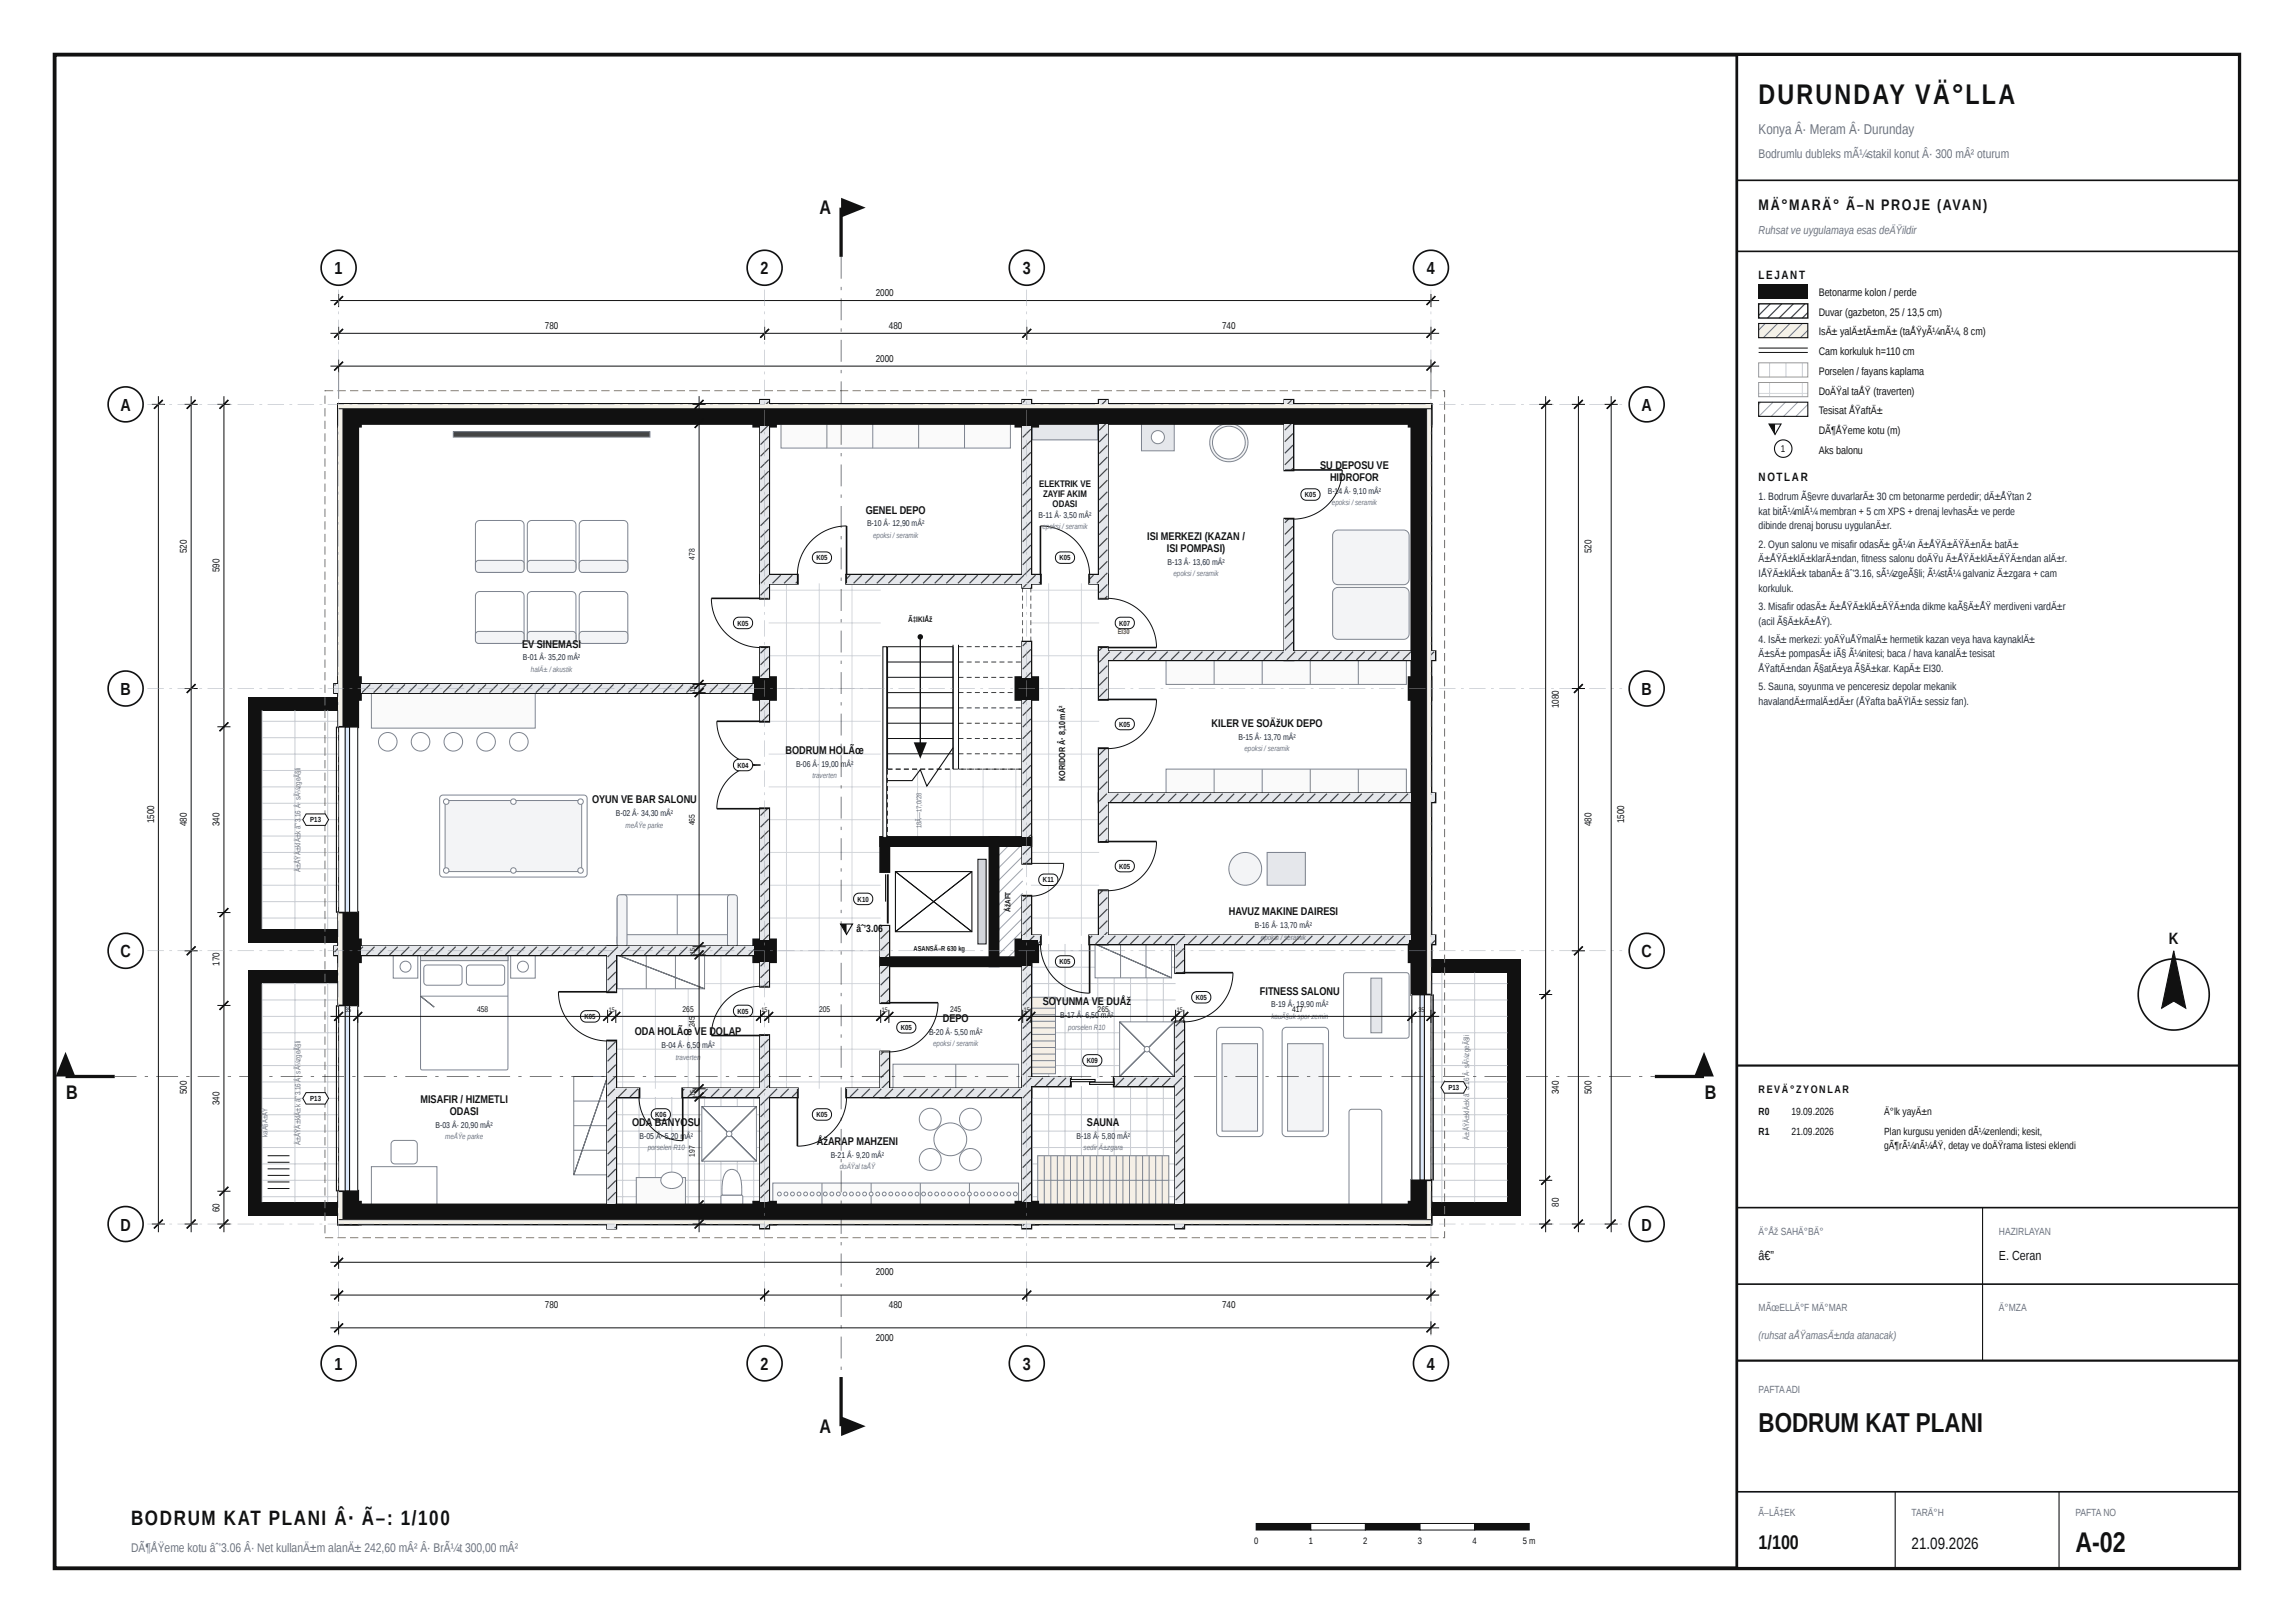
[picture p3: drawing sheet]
<svg xmlns="http://www.w3.org/2000/svg" width="420mm" height="297mm" viewBox="0 0 420 297" stroke-linecap="round" stroke-linejoin="round" font-family="sans-serif">
<defs><g id="words">
<g font-size="5.2" fill="#111">
<text x="322" y="19">DURUNDAY VÄ°LLA</text>
<text x="380" y="284">A-02</text>
</g>
<text font-size="5" fill="#111" x="322" y="262">BODRUM KAT PLANI</text>
<text font-size="3.8" fill="#111" x="24" y="279">BODRUM KAT PLANI Â· Ã–: 1/100</text>
<g font-size="3.6" fill="#111">
<text x="150.1" y="39.2">A</text>
<text x="12.1" y="201.2">B</text>
<text x="312.1" y="201.2">B</text>
<text x="150.1" y="262.2">A</text>
<text x="322" y="283.5">1/100</text>
</g>
<g font-size="3.2" fill="#111">
<text x="61.3" y="50.2">1</text>
<text x="139.3" y="50.2">2</text>
<text x="187.3" y="50.2">3</text>
<text x="261.3" y="50.2">4</text>
<text x="22.1" y="75.2">A</text>
<text x="300.6" y="75.2">A</text>
<text x="22.1" y="127.2">B</text>
<text x="300.6" y="127.2">B</text>
<text x="22.1" y="175.2">C</text>
<text x="300.6" y="175.2">C</text>
<text x="22.1" y="225.2">D</text>
<text x="300.6" y="225.2">D</text>
<text x="61.3" y="250.7">1</text>
<text x="139.3" y="250.7">2</text>
<text x="187.3" y="250.7">3</text>
<text x="261.3" y="250.7">4</text>
</g>
<g font-size="3" fill="#111">
<text x="397.1" y="172.7">K</text>
<text x="350" y="283.5">21.09.2026</text>
</g>
<text font-size="2.8" fill="#111" x="322" y="38.5">MÄ°MARÄ° Ã–N PROJE (AVAN)</text>
<text font-size="2.6" fill="#6b7280" x="322" y="24.5">Konya Â· Meram Â· Durunday</text>
<g font-size="2.4" fill="#111">
<text x="322" y="230.5">â€”</text>
<text x="366" y="230.5">E. Ceran</text>
</g>
<g font-size="2.3" fill="#6b7280">
<text x="322" y="29">Bodrumlu dubleks mÃ¼stakil konut Â· 300 mÂ² oturum</text>
<text x="24" y="284">DÃ¶ÅŸeme kotu âˆ’3.06 Â· Net kullanÄ±m alanÄ± 242,60 mÂ² Â· BrÃ¼t 300,00 mÂ²</text>
</g>
<g font-size="2.2" fill="#111">
<text x="322" y="51">LEJANT</text>
<text x="322" y="88.1">NOTLAR</text>
</g>
<text font-size="2.1" fill="#6b7280" x="322" y="42.8">Ruhsat ve uygulamaya esas deÄŸildir</text>
<g font-size="2" fill="#111">
<text x="333" y="54.2">Betonarme kolon / perde</text>
<text x="333" y="57.8">Duvar (gazbeton, 25 / 13,5 cm)</text>
<text x="333" y="61.4">IsÄ± yalÄ±tÄ±mÄ± (taÅŸyÃ¼nÃ¼, 8 cm)</text>
<text x="333" y="65">Cam korkuluk h=110 cm</text>
<text x="333" y="68.6">Porselen / fayans kaplama</text>
<text x="333" y="72.2">DoÄŸal taÅŸ (traverten)</text>
<text x="333" y="75.8">Tesisat ÅŸaftÄ±</text>
<text x="333" y="79.4">DÃ¶ÅŸeme kotu (m)</text>
<text x="333" y="83">Aks balonu</text>
<text x="241.7" y="85.9">SU DEPOSU VE</text>
<text x="243.5" y="88">HIDROFOR</text>
<text x="158.5" y="94">GENEL DEPO</text>
<text x="210" y="98.9">ISI MERKEZI (KAZAN /</text>
<text x="213.6" y="101">ISI POMPASI)</text>
<text x="95.6" y="118.5">EV SINEMASI</text>
<text x="143.8" y="138">BODRUM HOLÃ</text>
<text x="156.6" y="138">œ</text>
<text x="221.8" y="133">KILER VE SOÄžUK DEPO</text>
<text x="108.4" y="147">OYUN VE BAR SALONU</text>
<text x="225" y="167.5">HAVUZ MAKINE DAIRESI</text>
<text x="190.9" y="184">S</text>
<text x="192" y="184">O</text>
<text x="193.3" y="184">YUNM</text>
<text x="198.3" y="184">A V</text>
<text x="201" y="184">E DUÅž</text>
<text x="230.7" y="182">FITNESS SALONU</text>
<text x="116.2" y="189.5">ODA</text>
<text x="120.4" y="189.5">HOLÃœ V</text>
<text x="128.3" y="189.5">E DO</text>
<text x="132.4" y="189.5">LAP</text>
<text x="172.6" y="187">DEPO</text>
<text x="77" y="201.9">MISAFIR / HIZMETLI</text>
<text x="322" y="200">REVÄ°ZYONLAR</text>
<text x="82.3" y="204">ODASI</text>
<text x="115.7" y="206">O</text>
<text x="117" y="206">DA BAN</text>
<text x="123.5" y="206">YOSU</text>
<text x="149.6" y="209.5">ÅžAR</text>
<text x="154" y="209.5">AP MAHZENI</text>
<text x="199" y="206">SA</text>
<text x="201.3" y="206">UNA</text>
</g>
<text font-size="2" fill="#6b7280" x="322" y="245">(ruhsat aÅŸamasÄ±nda atanacak)</text>
<g font-size="1.9" fill="#1f2937">
<text x="322" y="91.5">1. Bodrum Ã§evre duvarlarÄ± 30 cm betonarme perdedir; dÄ±ÅŸtan 2</text>
<text x="322" y="94.2">kat bitÃ¼mlÃ¼ membran + 5 cm XPS + drenaj levhasÄ± ve perde</text>
<text x="322" y="96.9">dibinde drenaj borusu uygulanÄ±r.</text>
<text x="322" y="100.2">2. Oyun salonu ve misafir odasÄ± gÃ¼n Ä±ÅŸÄ±ÄŸÄ±nÄ± batÄ±</text>
<text x="322" y="102.9">Ä±ÅŸÄ±klÄ±klarÄ±ndan, fitness salonu doÄŸu Ä±ÅŸÄ±klÄ±ÄŸÄ±ndan alÄ±r.</text>
<text x="322" y="105.6">IÅŸÄ±klÄ±k tabanÄ± âˆ’3.16, sÃ¼zgeÃ§li; Ã¼stÃ¼ galvaniz Ä±zgara + cam</text>
<text x="322" y="108.3">korkuluk.</text>
<text x="322" y="111.6">3. Misafir odasÄ± Ä±ÅŸÄ±klÄ±ÄŸÄ±nda dikme kaÃ§Ä±ÅŸ merdiveni vardÄ±r</text>
<text x="322" y="114.3">(acil Ã§Ä±kÄ±ÅŸ).</text>
<text x="322" y="117.6">4. IsÄ± merkezi: yoÄŸuÅŸmalÄ± hermetik kazan veya hava kaynaklÄ±</text>
<text x="322" y="120.3">Ä±sÄ± pompasÄ± iÃ§ Ã¼nitesi; baca / hava kanalÄ± tesisat</text>
<text x="322" y="123">ÅŸaftÄ±ndan Ã§atÄ±ya Ã§Ä±kar. KapÄ± EI30.</text>
<text x="322" y="126.3">5. Sauna, soyunma ve penceresiz depolar mekanik</text>
<text x="322" y="129">havalandÄ±rmalÄ±dÄ±r (ÅŸafta baÄŸlÄ± sessiz fan).</text>
</g>
<g font-size="1.9" fill="#111">
<text x="156.8" y="170.6">âˆ’3.06</text>
<text x="322" y="204">R0</text>
<text x="328" y="204">19.09.2026</text>
<text x="345" y="204">Ä°lk yayÄ±n</text>
<text x="322" y="207.7">R1</text>
<text x="328" y="207.7">21.09.2026</text>
<text x="345" y="207.7">Plan kurgusu yeniden dÃ¼zenlendi; kesit,</text>
<text x="345" y="210.2">gÃ¶rÃ¼nÃ¼ÅŸ, detay ve doÄŸrama listesi eklendi</text>
</g>
<g font-size="1.9" fill="#6b7280">
<text x="322" y="226">Ä°Åž SAHÄ°BÄ°</text>
<text x="366" y="226">HAZIRLAYAN</text>
<text x="322" y="240">MÃœELLÄ°F MÄ°MAR</text>
<text x="366" y="240">Ä°MZA</text>
<text x="322" y="255">PAFTAADI</text>
<text x="322" y="277.5">Ã–LÃ‡EK</text>
<text x="350" y="277.5">TARÄ°H</text>
<text x="380" y="277.5">PAFTA NO</text>
</g>
<g font-size="1.8" fill="#111">
<text x="160.4" y="54.2">2000</text>
<text x="99.8" y="60.2">780</text>
<text x="162.8" y="60.2">480</text>
<text x="223.8" y="60.2">740</text>
<text x="160.4" y="66.2">2000</text>
<text x="326.1" y="82.8">1</text>
<text x="34.2" y="101.2" transform="rotate(-90 34.2 101.2)">520</text>
<text x="291.4" y="101.2" transform="rotate(-90 291.4 101.2)">520</text>
<text x="40.2" y="104.7" transform="rotate(-90 40.2 104.7)">590</text>
<text x="285.4" y="129.6" transform="rotate(-90 285.4 129.6)">1080</text>
<text x="28.2" y="150.6" transform="rotate(-90 28.2 150.6)">1500</text>
<text x="34.2" y="151.2" transform="rotate(-90 34.2 151.2)">480</text>
<text x="40.2" y="151.2" transform="rotate(-90 40.2 151.2)">340</text>
<text x="291.4" y="151.2" transform="rotate(-90 291.4 151.2)">480</text>
<text x="297.4" y="150.6" transform="rotate(-90 297.4 150.6)">1500</text>
<text x="40.2" y="176.7" transform="rotate(-90 40.2 176.7)">170</text>
<text x="34.2" y="200.2" transform="rotate(-90 34.2 200.2)">500</text>
<text x="40.2" y="202.2" transform="rotate(-90 40.2 202.2)">340</text>
<text x="285.4" y="200.2" transform="rotate(-90 285.4 200.2)">340</text>
<text x="291.4" y="200.2" transform="rotate(-90 291.4 200.2)">500</text>
<text x="40.2" y="221.8" transform="rotate(-90 40.2 221.8)">60</text>
<text x="285.4" y="220.8" transform="rotate(-90 285.4 220.8)">80</text>
<text x="160.4" y="233.4">2000</text>
<text x="99.8" y="239.4">780</text>
<text x="162.8" y="239.4">480</text>
<text x="223.8" y="239.4">740</text>
<text x="160.4" y="245.4">2000</text>
</g>
<g font-size="1.7" fill="#111">
<text x="190.3" y="89.1">ELEKTRIK VE</text>
<text x="191" y="90.9">ZAYIF AKIM</text>
<text x="192.7" y="92.7">ODASI</text>
<text x="229.6" y="282.6">0</text>
<text x="239.6" y="282.6">1</text>
<text x="249.6" y="282.6">2</text>
<text x="259.6" y="282.6">3</text>
<text x="269.6" y="282.6">4</text>
<text x="278.8" y="282.6">5 m</text>
</g>
<g font-size="1.6" fill="#111">
<text x="195" y="131.7" transform="rotate(-90 195 131.7)">mÂ²</text>
<text x="195" y="137.6" transform="rotate(-90 195 137.6)">R Â· 8,10</text>
<text x="195" y="142.9" transform="rotate(-90 195 142.9)">KORIDO</text>
</g>
<g font-size="1.5" fill="#1f2937">
<text x="190.1" y="94.8">B-11 Â· 3,50 mÂ²</text>
<text x="243.1" y="90.4">B-14 Â· 9,10 mÂ²</text>
<text x="158.7" y="96.3">B-10 Â· 12,90 mÂ²</text>
<text x="213.7" y="103.4">B-13 Â· 13,60 mÂ²</text>
<text x="95.7" y="120.8">B-01 Â· 35,20 mÂ²</text>
<text x="226.7" y="135.3">B-15 Â· 13,70 mÂ²</text>
<text x="145.7" y="140.3">B-06 Â·</text>
<text x="150.4" y="140.3">19,00 mÂ²</text>
<text x="112.7" y="149.3">B-02 Â· 34,30 mÂ²</text>
<text x="229.7" y="169.8">B-16 Â· 13,70 mÂ²</text>
<text x="232.7" y="184.3">B-19 Â· 19,90 mÂ²</text>
<text x="121.1" y="191.8">B-04 Â· 6</text>
<text x="126.5" y="191.8">,50</text>
<text x="128.6" y="191.8">mÂ²</text>
<text x="170.1" y="189.3">B-20 Â· 5,50 mÂ²</text>
<text x="194.1" y="186.3">B-</text>
<text x="195.4" y="186.3">17 Â·</text>
<text x="198.7" y="186.3">6,50</text>
<text x="201.6" y="186.3">mÂ²</text>
<text x="79.7" y="206.4">B-03 Â· 20,90 mÂ²</text>
<text x="117.1" y="208.3">B-05</text>
<text x="120.1" y="208.3">Â· 5,20 mÂ²</text>
<text x="197.1" y="208.3">B-</text>
<text x="198.4" y="208.3">18 Â·</text>
<text x="201.7" y="208.3">5,80</text>
<text x="204.6" y="208.3">mÂ²</text>
<text x="152.1" y="211.8">B-21 Â· 9,20 mÂ²</text>
</g>
<g font-size="1.5" fill="#111">
<text x="127.2" y="102.4" transform="rotate(-90 127.2 102.4)">478</text>
<text x="127.2" y="151" transform="rotate(-90 127.2 151)">465</text>
<text x="87.4" y="185.2">458</text>
<text x="125" y="185.2">26</text>
<text x="126.3" y="185.2">5</text>
<text x="150" y="185.2">205</text>
<text x="174" y="185.2">245</text>
<text x="201" y="185.2">265</text>
<text x="236.6" y="185.2">417</text>
<text x="127.2" y="188" transform="rotate(-90 127.2 188)">245</text>
<text x="127.2" y="211.6" transform="rotate(-90 127.2 211.6)">197</text>
</g>
<g font-size="1.4" fill="#6b7280">
<text x="243.9" y="92.5">epoksi /seramik</text>
<text x="159.9" y="98.4">epoksi /seramik</text>
<text x="190.9" y="96.9">epoksi /seramik</text>
<text x="214.9" y="105.5">epoksi /seramik</text>
<text x="97.2" y="122.9">halÄ± /akustik</text>
<text x="227.9" y="137.4">epoksi /seramik</text>
<text x="55" y="143.6" transform="rotate(-90 55 143.6)">geÃ§</text>
<text x="55" y="140.9" transform="rotate(-90 55 140.9)">l</text>
<text x="55" y="140.7" transform="rotate(-90 55 140.7)">i</text>
<text x="148.7" y="142.4">tra</text>
<text x="150.1" y="142.4">verten</text>
<text x="55" y="149.8" transform="rotate(-90 55 149.8)">.16 Â·</text>
<text x="55" y="146.5" transform="rotate(-90 55 146.5)">sÃ¼z</text>
<text x="55" y="155.8" transform="rotate(-90 55 155.8)">±klÄ±</text>
<text x="55" y="152.6" transform="rotate(-90 55 152.6)">k âˆ’3</text>
<text x="114.5" y="151.4">meÅŸe parke</text>
<text x="55" y="159.6" transform="rotate(-90 55 159.6)">Ä</text>
<text x="55" y="158.8" transform="rotate(-90 55 158.8)">±ÅŸÄ</text>
<text x="230.9" y="171.9">epoksi /seramik</text>
<text x="170.9" y="191.4">epoksi /seramik</text>
<text x="195.6" y="188.4">porselen R</text>
<text x="201.1" y="188.4">10</text>
<text x="232.8" y="186.4">kauÃ§uk spor zemin</text>
<text x="269" y="192" transform="rotate(-90 269 192)">eÃ§li</text>
<text x="55" y="197.9" transform="rotate(-90 55 197.9)">Â·</text>
<text x="55" y="196.5" transform="rotate(-90 55 196.5)">sÃ¼zgeÃ§li</text>
<text x="123.7" y="193.9">trave</text>
<text x="126.3" y="193.9">rten</text>
<text x="269" y="197.9" transform="rotate(-90 269 197.9)">6 Â· s</text>
<text x="269" y="194.9" transform="rotate(-90 269 194.9)">Ã¼zg</text>
<text x="55" y="200.7" transform="rotate(-90 55 200.7)">’3.16</text>
<text x="269" y="200.7" transform="rotate(-90 269 200.7)">âˆ’3.1</text>
<text x="55" y="209.6" transform="rotate(-90 55 209.6)">Ä±ÅŸÄ±klÄ±k âˆ</text>
<text x="81.5" y="208.5">meÅŸe parke</text>
<text x="269" y="208.6" transform="rotate(-90 269 208.6)">Ä±ÅŸÄ±klÄ±k</text>
<text x="118.6" y="210.4">por</text>
<text x="120.2" y="210.4">selen</text>
<text x="123.3" y="210.4">R10</text>
<text x="153.7" y="213.9">doÄŸal taÅŸ</text>
<text x="198.4" y="210.4">sedir</text>
<text x="201.2" y="210.4">Ä±zgara</text>
</g>
<g font-size="1.4" fill="#111">
<text x="166.3" y="113.8">Ã‡IKIÅž</text>
<text x="185" y="166.8" transform="rotate(-90 185 166.8)">ÅžAFT</text>
</g>
<g font-size="1.3" fill="#111">
<text x="238.9" y="91">K05</text>
<text x="149.5" y="102.5">K05</text>
<text x="194" y="102.5">K05</text>
<text x="135" y="114.5">K05</text>
<text x="204.9" y="114.5">K07</text>
<text x="204.9" y="133">K05</text>
<text x="135" y="140.5">K04</text>
<text x="56.8" y="150.5">P13</text>
<text x="191" y="161.5">K1</text>
<text x="192.3" y="161.5">1</text>
<text x="204.9" y="159">K05</text>
<text x="157" y="165">K10</text>
<text x="167.3" y="174">ASANSÃ–R 630 kg</text>
<text x="194" y="176.4">K0</text>
<text x="195.4" y="176.4">5</text>
<text x="135" y="185.5">K05</text>
<text x="218.9" y="183">K05</text>
<text x="107" y="186.5">K05</text>
<text x="164.9" y="188.5">K05</text>
<text x="199" y="194.5">K09</text>
<text x="56.8" y="201.5">P13</text>
<text x="265.2" y="199.5">P13</text>
<text x="120" y="204.4">K06</text>
<text x="149.5" y="204.4">K05</text>
</g>
<text font-size="1.3" fill="#b91c1c" x="204.7" y="116.1">EI30</text>
<g font-size="1.3" fill="#6b7280">
<text x="168.7" y="149.7" transform="rotate(-90 168.7 149.7)">—17,0/28</text>
<text x="168.7" y="151.6" transform="rotate(-90 168.7 151.6)">18Ã</text>
<text x="49" y="208" transform="rotate(-90 49 208)">ka</text>
<text x="49" y="206.9" transform="rotate(-90 49 206.9)">Ã§Ä±ÅŸ</text>
</g>
<g font-size="1.2" fill="#111">
<text x="127.2" y="126.5" transform="rotate(-90 127.2 126.5)">1</text>
<text x="127.2" y="126" transform="rotate(-90 127.2 126)">5</text>
<text x="127.2" y="174.5" transform="rotate(-90 127.2 174.5)">1</text>
<text x="127.2" y="174" transform="rotate(-90 127.2 174)">5</text>
<text x="63.2" y="185.2">35</text>
<text x="111.5" y="185.2">15</text>
<text x="139.5" y="185.2">1</text>
<text x="140" y="185.2">5</text>
<text x="161.4" y="185.2">15</text>
<text x="187.4" y="185.2">1</text>
<text x="188" y="185.2">5</text>
<text x="215.4" y="185.2">15</text>
<text x="259.7" y="185.2">3</text>
<text x="260.2" y="185.2">5</text>
<text x="127.2" y="200.5" transform="rotate(-90 127.2 200.5)">15</text>
</g>
</g></defs>
<path d="M10 10h400v277h-400z" fill="none" stroke="#111" stroke-width=".7" stroke-linecap="butt"/>
<g fill="#111">
<path d="M45.5 127.5h2.5v45h-2.5z"/>
<path d="M48 127.5h14v2.5h-14z"/>
<path d="M48 170h14v2.5h-14z"/>
</g>
<g fill="none" stroke="#c9cdd3" stroke-width=".18">
<path d="M48 130v40M48 132h14M48 135h14M48 138h14M54 130v40M60 130v40M48 141h14M48 144h14M48 147h14M48 150h14M48 153h14M48 156h14"/>
<path d="M48 159h14M48 162h14M48 165h14M48 168h14"/>
</g>
<g fill="#111">
<path d="M45.5 177.5h2.5v45h-2.5z"/>
<path d="M48 177.5h14v2.5h-14z"/>
<path d="M48 220h14v2.5h-14z"/>
</g>
<g fill="none" stroke="#c9cdd3" stroke-width=".18">
<path d="M54 180v40M60 180v40M62 180h-14v40M48 183h14M48 186h14M48 189h14M48 192h14M48 195h14M48 198h14M48 201h14M48 204h14M48 207h14"/>
<path d="M48 210h14M48 213h14M48 216h14M48 219h14"/>
</g>
<path d="M49 217.5h4M49 216.3h4M49 215.1h4M49 213.9h4M49 212.7h4M49 211.5h4" fill="none" stroke="#111" stroke-width=".18"/>
<g fill="#111">
<path d="M276 175.5h2.5v47h-2.5z"/>
<path d="M262 175.5h14v2.5h-14z"/>
<path d="M262 220h14v2.5h-14z"/>
</g>
<g fill="none" stroke="#c9cdd3" stroke-width=".18">
<path d="M262 180h14M264 178v42M270 178v42M262 183h14M262 186h14M262 189h14M262 192h14M262 195h14M262 198h14M262 201h14M262 204h14M262 207h14"/>
<path d="M262 210h14M262 213h14M262 216h14M262 219h14"/>
</g>
<path d="M61.8 71.4h1.5v.2h-1.5zM64.1 71.4h1.5v.2h-1.5zM66.4 71.4h1.5v.2h-1.5zM68.7 71.4h1.5v.2h-1.5zM71 71.4h1.5v.2h-1.5zM73.3 71.4h1.5v.2h-1.5zM75.6 71.4h1.5v.2h-1.5zM77.9 71.4h1.5v.2h-1.5zM80.2 71.4h1.5v.2h-1.5zM82.5 71.4h1.5v.2h-1.5zM84.8 71.4h1.5v.2h-1.5zM87.1 71.4h1.5v.2h-1.5zM89.4 71.4h1.5v.2h-1.5zM91.7 71.4h1.5v.2h-1.5zM94 71.4h1.5v.2h-1.5zM96.3 71.4h1.5v.2h-1.5zM98.6 71.4h1.5v.2h-1.5zM100.9 71.4h1.5v.2h-1.5zM103.2 71.4h1.5v.2h-1.5zM105.5 71.4h1.5v.2h-1.5zM107.8 71.4h1.5v.2h-1.5zM110.1 71.4h1.5v.2h-1.5zM112.4 71.4h1.5v.2h-1.5zM114.7 71.4h1.5v.2h-1.5zM117 71.4h1.5v.2h-1.5zM119.3 71.4h1.5v.2h-1.5zM121.6 71.4h1.5v.2h-1.5zM123.9 71.4h1.5v.2h-1.5zM126.2 71.4h1.5v.2h-1.5zM128.5 71.4h1.5v.2h-1.5zM130.8 71.4h1.5v.2h-1.5zM133.1 71.4h1.5v.2h-1.5zM135.4 71.4h1.5v.2h-1.5zM137.7 71.4h1.5v.2h-1.5zM140 71.4h1.5v.2h-1.5zM142.3 71.4h1.5v.2h-1.5zM144.6 71.4h1.5v.2h-1.5zM146.9 71.4h1.5v.2h-1.5zM149.2 71.4h1.5v.2h-1.5zM151.5 71.4h1.5v.2h-1.5zM153.8 71.4h1.5v.2h-1.5zM156.1 71.4h1.5v.2h-1.5zM158.4 71.4h1.5v.2h-1.5zM160.7 71.4h1.5v.2h-1.5zM163 71.4h1.5v.2h-1.5zM165.3 71.4h1.5v.2h-1.5zM167.6 71.4h1.5v.2h-1.5zM169.9 71.4h1.5v.2h-1.5zM172.2 71.4h1.5v.2h-1.5zM174.5 71.4h1.5v.2h-1.5zM176.8 71.4h1.5v.2h-1.5zM179.1 71.4h1.5v.2h-1.5zM181.4 71.4h1.5v.2h-1.5zM183.7 71.4h1.5v.2h-1.5zM186 71.4h1.5v.2h-1.5zM188.3 71.4h1.5v.2h-1.5zM190.6 71.4h1.5v.2h-1.5zM192.9 71.4h1.5v.2h-1.5zM195.2 71.4h1.5v.2h-1.5zM197.5 71.4h1.5v.2h-1.5zM199.8 71.4h1.5v.2h-1.5zM202.1 71.4h1.5v.2h-1.5zM204.4 71.4h1.5v.2h-1.5zM206.7 71.4h1.5v.2h-1.5zM209 71.4h1.5v.2h-1.5zM211.3 71.4h1.5v.2h-1.5zM213.6 71.4h1.5v.2h-1.5zM215.9 71.4h1.5v.2h-1.5zM218.2 71.4h1.5v.2h-1.5zM220.5 71.4h1.5v.2h-1.5zM222.8 71.4h1.5v.2h-1.5zM225.1 71.4h1.5v.2h-1.5zM227.4 71.4h1.5v.2h-1.5zM229.7 71.4h1.5v.2h-1.5zM232 71.4h1.5v.2h-1.5zM234.3 71.4h1.5v.2h-1.5zM236.6 71.4h1.5v.2h-1.5zM238.9 71.4h1.5v.2h-1.5zM241.2 71.4h1.5v.2h-1.5zM243.5 71.4h1.5v.2h-1.5zM245.8 71.4h1.5v.2h-1.5zM248.1 71.4h1.5v.2h-1.5zM250.4 71.4h1.5v.2h-1.5zM252.7 71.4h1.5v.2h-1.5zM255 71.4h1.5v.2h-1.5zM257.3 71.4h1.5v.2h-1.5zM259.6 71.4h1.5v.2h-1.5zM261.9 71.4h1.5v.2h-1.5zM264.2 71.4h.4v1.3h-.2l.1-1.2-.3 .1zM264.4 73.5h.2v1.5h-.2zM264.4 75.8h.2v1.5h-.2zM264.4 78.1h.2v1.5h-.2zM264.4 80.4h.2v1.5h-.2zM264.4 82.7h.2v1.5h-.2zM264.4 85h.2v1.5h-.2zM264.4 87.3h.2v1.5h-.2zM264.4 89.6h.2v1.5h-.2zM264.4 91.9h.2v1.5h-.2zM264.4 94.2h.2v1.5h-.2zM264.4 96.5h.2v1.5h-.2zM264.4 98.8h.2v1.5h-.2zM264.4 101.1h.2v1.5h-.2zM264.4 103.4h.2v1.5h-.2zM264.4 105.7h.2v1.5h-.2zM264.4 108h.2v1.5h-.2zM264.4 110.3h.2v1.5h-.2zM264.4 112.6h.2v1.5h-.2zM264.4 114.9h.2v1.5h-.2zM264.4 117.2h.2v1.5h-.2zM264.4 119.5h.2v1.5h-.2zM264.4 121.8h.2v1.5h-.2zM264.4 124.1h.2v1.5h-.2zM264.4 126.4h.2v1.5h-.2zM264.4 128.7h.2v1.5h-.2zM264.4 131h.2v1.5h-.2zM264.4 133.3h.2v1.5h-.2zM264.4 135.6h.2v1.5h-.2zM264.4 137.9h.2v1.5h-.2zM264.4 140.2h.2v1.5h-.2zM264.4 142.5h.2v1.5h-.2zM264.4 144.8h.2v1.5h-.2zM264.4 147.1h.2v1.5h-.2zM264.4 149.4h.2v1.5h-.2zM264.4 151.7h.2v1.5h-.2zM264.4 154h.2v1.5h-.2zM264.4 156.3h.2v1.5h-.2zM264.4 158.6h.2v1.5h-.2zM264.4 160.9h.2v1.5h-.2zM264.4 163.2h.2v1.5h-.2zM264.4 165.5h.2v1.5h-.2zM264.4 167.8h.2v1.5h-.2zM264.4 170.1h.2v1.5h-.2zM264.4 172.4h.2v1.5h-.2zM264.4 174.7h.2v1.5h-.2zM264.4 177h.2v1.5h-.2zM264.4 179.3h.2v1.5h-.2zM264.4 181.6h.2v1.5h-.2zM264.4 183.9h.2v1.5h-.2zM264.4 186.2h.2v1.5h-.2zM264.4 188.5h.2v1.5h-.2zM264.4 190.8h.2v1.5h-.2zM264.4 193.1h.2v1.5h-.2zM264.4 195.4h.2v1.5h-.2zM264.4 197.7h.2v1.5h-.2zM264.4 200h.2v1.5h-.2zM264.4 202.3h.2v1.5h-.2zM264.4 204.6h.2v1.5h-.2zM264.4 206.9h.2v1.5h-.2zM264.4 209.2h.2v1.5h-.2zM264.4 211.5h.2v1.5h-.2zM264.4 213.8h.2v1.5h-.2zM264.4 216.1h.2v1.5h-.2zM264.4 218.4h.2v1.5h-.2zM264.4 220.7h.2v1.5h-.2zM264.4 223h.2v1.5h-.2zM264.4 225.3h.2v1.3h-.4v-.2l.3 .1zM261.9 226.4h1.5v.2h-1.5zM259.6 226.4h1.5v.2h-1.5zM257.3 226.4h1.5v.2h-1.5zM255 226.4h1.5v.2h-1.5zM252.7 226.4h1.5v.2h-1.5zM250.4 226.4h1.5v.2h-1.5zM248.1 226.4h1.5v.2h-1.5zM245.8 226.4h1.5v.2h-1.5zM243.5 226.4h1.5v.2h-1.5zM241.2 226.4h1.5v.2h-1.5zM238.9 226.4h1.5v.2h-1.5zM236.6 226.4h1.5v.2h-1.5zM234.3 226.4h1.5v.2h-1.5zM232 226.4h1.5v.2h-1.5zM229.7 226.4h1.5v.2h-1.5zM227.4 226.4h1.5v.2h-1.5zM225.1 226.4h1.5v.2h-1.5zM222.8 226.4h1.5v.2h-1.5zM220.5 226.4h1.5v.2h-1.5zM218.2 226.4h1.5v.2h-1.5zM215.9 226.4h1.5v.2h-1.5zM213.6 226.4h1.5v.2h-1.5zM211.3 226.4h1.5v.2h-1.5zM209 226.4h1.5v.2h-1.5zM206.7 226.4h1.5v.2h-1.5zM204.4 226.4h1.5v.2h-1.5zM202.1 226.4h1.5v.2h-1.5zM199.8 226.4h1.5v.2h-1.5zM197.5 226.4h1.5v.2h-1.5zM195.2 226.4h1.5v.2h-1.5zM192.9 226.4h1.5v.2h-1.5zM190.6 226.4h1.5v.2h-1.5zM188.3 226.4h1.5v.2h-1.5zM186 226.4h1.5v.2h-1.5zM183.7 226.4h1.5v.2h-1.5zM181.4 226.4h1.5v.2h-1.5zM179.1 226.4h1.5v.2h-1.5zM176.8 226.4h1.5v.2h-1.5zM174.5 226.4h1.5v.2h-1.5zM172.2 226.4h1.5v.2h-1.5zM169.9 226.4h1.5v.2h-1.5zM167.6 226.4h1.5v.2h-1.5zM165.3 226.4h1.5v.2h-1.5zM163 226.4h1.5v.2h-1.5zM160.7 226.4h1.5v.2h-1.5zM158.4 226.4h1.5v.2h-1.5zM156.1 226.4h1.5v.2h-1.5zM153.8 226.4h1.5v.2h-1.5zM151.5 226.4h1.5v.2h-1.5zM149.2 226.4h1.5v.2h-1.5zM146.9 226.4h1.5v.2h-1.5zM144.6 226.4h1.5v.2h-1.5zM142.3 226.4h1.5v.2h-1.5zM140 226.4h1.5v.2h-1.5zM137.7 226.4h1.5v.2h-1.5zM135.4 226.4h1.5v.2h-1.5zM133.1 226.4h1.5v.2h-1.5zM130.8 226.4h1.5v.2h-1.5zM128.5 226.4h1.5v.2h-1.5zM126.2 226.4h1.5v.2h-1.5zM123.9 226.4h1.5v.2h-1.5zM121.6 226.4h1.5v.2h-1.5zM119.3 226.4h1.5v.2h-1.5zM117 226.4h1.5v.2h-1.5zM114.7 226.4h1.5v.2h-1.5zM112.4 226.4h1.5v.2h-1.5zM110.1 226.4h1.5v.2h-1.5zM107.8 226.4h1.5v.2h-1.5zM105.5 226.4h1.5v.2h-1.5zM103.2 226.4h1.5v.2h-1.5zM100.9 226.4h1.5v.2h-1.5zM98.6 226.4h1.5v.2h-1.5zM96.3 226.4h1.5v.2h-1.5zM94 226.4h1.5v.2h-1.5zM91.7 226.4h1.5v.2h-1.5zM89.4 226.4h1.5v.2h-1.5zM87.1 226.4h1.5v.2h-1.5zM84.8 226.4h1.5v.2h-1.5zM82.5 226.4h1.5v.2h-1.5zM80.2 226.4h1.5v.2h-1.5zM77.9 226.4h1.5v.2h-1.5zM75.6 226.4h1.5v.2h-1.5zM73.3 226.4h1.5v.2h-1.5zM71 226.4h1.5v.2h-1.5zM68.7 226.4h1.5v.2h-1.5zM66.4 226.4h1.5v.2h-1.5zM64.1 226.4h1.5v.2h-1.5zM61.8 226.4h1.5v.2h-1.5zM59.5 226.4h1.5v.2h-1.5zM59.4 224.2h.2v1.5h-.2zM59.4 221.9h.2v1.5h-.2zM59.4 219.6h.2v1.5h-.2zM59.4 217.3h.2v1.5h-.2zM59.4 215h.2v1.5h-.2zM59.4 212.7h.2v1.5h-.2zM59.4 210.4h.2v1.5h-.2zM59.4 208.1h.2v1.5h-.2zM59.4 205.8h.2v1.5h-.2zM59.4 203.5h.2v1.5h-.2zM59.4 201.2h.2v1.5h-.2zM59.4 198.9h.2v1.5h-.2zM59.4 196.6h.2v1.5h-.2zM59.4 194.3h.2v1.5h-.2zM59.4 192h.2v1.5h-.2zM59.4 189.7h.2v1.5h-.2zM59.4 187.4h.2v1.5h-.2zM59.4 185.1h.2v1.5h-.2zM59.4 182.8h.2v1.5h-.2zM59.4 180.5h.2v1.5h-.2zM59.4 178.2h.2v1.5h-.2zM59.4 175.9h.2v1.5h-.2zM59.4 173.6h.2v1.5h-.2zM59.4 171.3h.2v1.5h-.2zM59.4 169h.2v1.5h-.2zM59.4 166.7h.2v1.5h-.2zM59.4 164.4h.2v1.5h-.2zM59.4 162.1h.2v1.5h-.2zM59.4 159.8h.2v1.5h-.2zM59.4 157.5h.2v1.5h-.2zM59.4 155.2h.2v1.5h-.2zM59.4 152.9h.2v1.5h-.2zM59.4 150.6h.2v1.5h-.2zM59.4 148.3h.2v1.5h-.2zM59.4 146h.2v1.5h-.2zM59.4 143.7h.2v1.5h-.2zM59.4 141.4h.2v1.5h-.2zM59.4 139.1h.2v1.5h-.2zM59.4 136.8h.2v1.5h-.2zM59.4 134.5h.2v1.5h-.2zM59.4 132.2h.2v1.5h-.2zM59.4 129.9h.2v1.5h-.2zM59.4 127.6h.2v1.5h-.2zM59.4 125.3h.2v1.5h-.2zM59.4 123h.2v1.5h-.2zM59.4 120.7h.2v1.5h-.2zM59.4 118.4h.2v1.5h-.2zM59.4 116.1h.2v1.5h-.2zM59.4 113.8h.2v1.5h-.2zM59.4 111.5h.2v1.5h-.2zM59.4 109.2h.2v1.5h-.2zM59.4 106.9h.2v1.5h-.2zM59.4 104.6h.2v1.5h-.2zM59.4 102.3h.2v1.5h-.2zM59.4 100h.2v1.5h-.2zM59.4 97.7h.2v1.5h-.2zM59.4 95.4h.2v1.5h-.2zM59.4 93.1h.2v1.5h-.2zM59.4 90.8h.2v1.5h-.2zM59.4 88.5h.2v1.5h-.2zM59.4 86.2h.2v1.5h-.2zM59.4 83.9h.2v1.5h-.2zM59.4 81.6h.2v1.5h-.2zM59.4 79.3h.2v1.5h-.2zM59.4 77h.2v1.5h-.2zM59.4 74.7h.2v1.5h-.2zM59.4 72.4h.2v1.5h-.2zM59.4 71.4h1.6v.2l-1.5-.1 .1 .1h-.2z" fill="#8b7355"/>
<g fill="none" stroke="#d3d7de" stroke-width=".18">
<path d="M140.7 108h20.5M140.7 114h20.5M140.7 120h20.5M144 106.7v92.5M150 106.7v92.5M156 106.7v92.5M188.7 108h12.5M188.7 114h12.5M188.7 120h12.5M192 106.7v64.5M198 106.7v64.5M140.7 126h20.5"/>
<path d="M140.7 132h20.5M140.7 138h20.5M188.7 126h12.5M188.7 132h12.5M188.7 138h12.5M140.7 144h20.5M140.7 150h20.5M140.7 156h20.5M188.7 144h12.5M188.7 150h12.5M188.7 156h12.5M112.7 180h26.5"/>
<path d="M114 174.7v24.5M120 174.7v24.5M126 174.7v24.5M132 174.7v24.5M138 174.7v24.5M140.7 180h20.5M140.7 162h20.5M140.7 168h20.5M140.7 174h20.5M188.7 162h12.5M188.7 168h12.5M112.7 186h26.5"/>
<path d="M112.7 192h26.5M112.7 198h26.5M140.7 186h20.5M140.7 192h20.5M140.7 198h20.5"/>
</g>
<g fill="none" stroke="#c7ccd4" stroke-width=".18">
<path d="M188.7 174h26.5M188.7 177h26.5M188.7 180h26.5M189 172.7v24.5M192 172.7v24.5M195 172.7v24.5M198 172.7v24.5M201 172.7v24.5M204 172.7v24.5M207 172.7v24.5M210 172.7v24.5M213 172.7v24.5"/>
<path d="M188.7 183h26.5M188.7 186h26.5M188.7 189h26.5M188.7 192h26.5M188.7 195h26.5M189 198.7v21.8M192 198.7v21.8M195 198.7v21.8M198 198.7v21.8M201 198.7v21.8M204 198.7v21.8M207 198.7v21.8"/>
<path d="M210 198.7v21.8M213 198.7v21.8M112.7 201h26.5M112.7 204h26.5M112.7 207h26.5M112.7 210h26.5M112.7 213h26.5M112.7 216h26.5M112.7 219h26.5M114 200.7v19.8M117 200.7v19.8M120 200.7v19.8"/>
<path d="M123 200.7v19.8M126 200.7v19.8M129 200.7v19.8M132 200.7v19.8M135 200.7v19.8M138 200.7v19.8M188.7 201h26.5M188.7 204h26.5M188.7 207h26.5M188.7 210h26.5M188.7 213h26.5M188.7 216h26.5"/>
<path d="M188.7 219h26.5"/>
</g>
<path d="M184.7 154.7l-2 2M186.9 154.7l-4.2 4.2M187.2 156.7l-4.5 4.5M187.2 158.9l-4.5 4.5M187.2 161.2l-4.5 4.5M187.2 163.5l-4.5 4.5M187.2 165.7l-4.5 4.5M187.2 168l-4.5 4.5M187.2 170.3l-4.5 4.5M187.2 172.5l-2.7 2.7M187.2 174.8l-.4 .4" fill="none" stroke="#9ca3af" stroke-width=".18"/>
<path d="M83 79h36v1h-36z" fill="#374151"/>
<path d="M83 79h36v1h-36z" fill="none" stroke="#7b8494" stroke-width=".18"/>
<path d="M106.3 95.5l.5-.3h7.3a.8 .8 0 0 1 .8 .8v7.9a.8 .8 0 0 1-.8 .8h-7.3a.8 .8 0 0 1-.8-.8v-7.9z" fill="#fff"/>
<path d="M106.3 95.5l.5-.3h7.3a.8 .8 0 0 1 .8 .8v7.9a.8 .8 0 0 1-.8 .8h-7.3a.8 .8 0 0 1-.8-.8v-7.9z" fill="none" stroke="#7b8494" stroke-width=".18"/>
<path d="M106.2 102.7l.4-.2h7.7a.6 .6 0 0 1 .6 .6v1a.6 .6 0 0 1-.6 .6h-7.7a.6 .6 0 0 1-.6-.6l.1-1.1z" fill="#f3f4f6"/>
<path d="M106.2 102.7l.4-.2h7.7a.6 .6 0 0 1 .6 .6v1a.6 .6 0 0 1-.6 .6h-7.7a.6 .6 0 0 1-.6-.6l.1-1.1z" fill="none" stroke="#7b8494" stroke-width=".18"/>
<path d="M96.8 95.5l.5-.3h7.3a.8 .8 0 0 1 .8 .8v7.9a.8 .8 0 0 1-.8 .8h-7.3a.8 .8 0 0 1-.8-.8v-7.9z" fill="#fff"/>
<path d="M96.8 95.5l.5-.3h7.3a.8 .8 0 0 1 .8 .8v7.9a.8 .8 0 0 1-.8 .8h-7.3a.8 .8 0 0 1-.8-.8v-7.9z" fill="none" stroke="#7b8494" stroke-width=".18"/>
<path d="M96.7 102.7l.4-.2h7.7a.6 .6 0 0 1 .6 .6v1a.6 .6 0 0 1-.6 .6h-7.7a.6 .6 0 0 1-.6-.6l.1-1.1z" fill="#f3f4f6"/>
<path d="M96.7 102.7l.4-.2h7.7a.6 .6 0 0 1 .6 .6v1a.6 .6 0 0 1-.6 .6h-7.7a.6 .6 0 0 1-.6-.6l.1-1.1z" fill="none" stroke="#7b8494" stroke-width=".18"/>
<path d="M87.3 95.5l.5-.3h7.3a.8 .8 0 0 1 .8 .8v7.9a.8 .8 0 0 1-.8 .8h-7.3a.8 .8 0 0 1-.8-.8v-7.9z" fill="#fff"/>
<path d="M87.3 95.5l.5-.3h7.3a.8 .8 0 0 1 .8 .8v7.9a.8 .8 0 0 1-.8 .8h-7.3a.8 .8 0 0 1-.8-.8v-7.9z" fill="none" stroke="#7b8494" stroke-width=".18"/>
<path d="M87.2 102.7l.4-.2h7.7a.6 .6 0 0 1 .6 .6v1a.6 .6 0 0 1-.6 .6h-7.7a.6 .6 0 0 1-.6-.6l.1-1.1z" fill="#f3f4f6"/>
<path d="M87.2 102.7l.4-.2h7.7a.6 .6 0 0 1 .6 .6v1a.6 .6 0 0 1-.6 .6h-7.7a.6 .6 0 0 1-.6-.6l.1-1.1z" fill="none" stroke="#7b8494" stroke-width=".18"/>
<path d="M106.3 108.5l.5-.3h7.3a.8 .8 0 0 1 .8 .8v7.9a.8 .8 0 0 1-.8 .8h-7.3a.8 .8 0 0 1-.8-.8v-7.9z" fill="#fff"/>
<path d="M106.3 108.5l.5-.3h7.3a.8 .8 0 0 1 .8 .8v7.9a.8 .8 0 0 1-.8 .8h-7.3a.8 .8 0 0 1-.8-.8v-7.9z" fill="none" stroke="#7b8494" stroke-width=".18"/>
<path d="M106.2 115.7l.4-.2h7.7a.6 .6 0 0 1 .6 .6v1a.6 .6 0 0 1-.6 .6h-7.7a.6 .6 0 0 1-.6-.6l.1-1.1z" fill="#f3f4f6"/>
<path d="M106.2 115.7l.4-.2h7.7a.6 .6 0 0 1 .6 .6v1a.6 .6 0 0 1-.6 .6h-7.7a.6 .6 0 0 1-.6-.6l.1-1.1z" fill="none" stroke="#7b8494" stroke-width=".18"/>
<path d="M96.8 108.5l.5-.3h7.3a.8 .8 0 0 1 .8 .8v7.9a.8 .8 0 0 1-.8 .8h-7.3a.8 .8 0 0 1-.8-.8v-7.9z" fill="#fff"/>
<path d="M96.8 108.5l.5-.3h7.3a.8 .8 0 0 1 .8 .8v7.9a.8 .8 0 0 1-.8 .8h-7.3a.8 .8 0 0 1-.8-.8v-7.9z" fill="none" stroke="#7b8494" stroke-width=".18"/>
<path d="M96.7 115.7l.4-.2h7.7a.6 .6 0 0 1 .6 .6v1a.6 .6 0 0 1-.6 .6h-7.7a.6 .6 0 0 1-.6-.6l.1-1.1z" fill="#f3f4f6"/>
<path d="M96.7 115.7l.4-.2h7.7a.6 .6 0 0 1 .6 .6v1a.6 .6 0 0 1-.6 .6h-7.7a.6 .6 0 0 1-.6-.6l.1-1.1z" fill="none" stroke="#7b8494" stroke-width=".18"/>
<path d="M87.3 108.5l.5-.3h7.3a.8 .8 0 0 1 .8 .8v7.9a.8 .8 0 0 1-.8 .8h-7.3a.8 .8 0 0 1-.8-.8v-7.9z" fill="#fff"/>
<path d="M87.3 108.5l.5-.3h7.3a.8 .8 0 0 1 .8 .8v7.9a.8 .8 0 0 1-.8 .8h-7.3a.8 .8 0 0 1-.8-.8v-7.9z" fill="none" stroke="#7b8494" stroke-width=".18"/>
<path d="M87.2 115.7l.4-.2h7.7a.6 .6 0 0 1 .6 .6v1a.6 .6 0 0 1-.6 .6h-7.7a.6 .6 0 0 1-.6-.6l.1-1.1z" fill="#f3f4f6"/>
<path d="M87.2 115.7l.4-.2h7.7a.6 .6 0 0 1 .6 .6v1a.6 .6 0 0 1-.6 .6h-7.7a.6 .6 0 0 1-.6-.6l.1-1.1z" fill="none" stroke="#7b8494" stroke-width=".18"/>
<path d="M68 126.7h30v6.5h-30z" fill="#fafafa"/>
<path d="M68 126.7h30v6.5h-30z" fill="none" stroke="#7b8494" stroke-width=".18"/>
<circle cx="71" cy="135.7" r="1.7" fill="#fff"/>
<circle cx="71" cy="135.7" r="1.7" fill="none" stroke="#7b8494" stroke-width=".18"/>
<circle cx="77" cy="135.7" r="1.7" fill="#fff"/>
<circle cx="77" cy="135.7" r="1.7" fill="none" stroke="#7b8494" stroke-width=".18"/>
<circle cx="83" cy="135.7" r="1.7" fill="#fff"/>
<circle cx="83" cy="135.7" r="1.7" fill="none" stroke="#7b8494" stroke-width=".18"/>
<circle cx="89" cy="135.7" r="1.7" fill="#fff"/>
<circle cx="89" cy="135.7" r="1.7" fill="none" stroke="#7b8494" stroke-width=".18"/>
<circle cx="95" cy="135.7" r="1.7" fill="#fff"/>
<circle cx="95" cy="135.7" r="1.7" fill="none" stroke="#7b8494" stroke-width=".18"/>
<path d="M80.7 145.7l.4-.2h25.8a.6 .6 0 0 1 .6 .6v13.8a.6 .6 0 0 1-.6 .6h-25.8a.6 .6 0 0 1-.6-.6v-13.8z" fill="#fff"/>
<path d="M80.7 145.7l.4-.2h25.8a.6 .6 0 0 1 .6 .6v13.8a.6 .6 0 0 1-.6 .6h-25.8a.6 .6 0 0 1-.6-.6v-13.8z" fill="none" stroke="#7b8494" stroke-width=".18"/>
<path d="M81.5 146.5h25v13h-25z" fill="#f3f4f6"/>
<path d="M81.5 146.5h25v13h-25z" fill="none" stroke="#7b8494" stroke-width=".18"/>
<circle cx="81.7" cy="146.7" r=".5" fill="#fff"/>
<circle cx="81.7" cy="146.7" r=".5" fill="none" stroke="#7b8494" stroke-width=".18"/>
<circle cx="81.7" cy="159.3" r=".5" fill="#fff"/>
<circle cx="81.7" cy="159.3" r=".5" fill="none" stroke="#7b8494" stroke-width=".18"/>
<circle cx="94" cy="146.7" r=".5" fill="#fff"/>
<circle cx="94" cy="146.7" r=".5" fill="none" stroke="#7b8494" stroke-width=".18"/>
<circle cx="94" cy="159.3" r=".5" fill="#fff"/>
<circle cx="94" cy="159.3" r=".5" fill="none" stroke="#7b8494" stroke-width=".18"/>
<circle cx="106.3" cy="146.7" r=".5" fill="#fff"/>
<circle cx="106.3" cy="146.7" r=".5" fill="none" stroke="#7b8494" stroke-width=".18"/>
<circle cx="106.3" cy="159.3" r=".5" fill="#fff"/>
<circle cx="106.3" cy="159.3" r=".5" fill="none" stroke="#7b8494" stroke-width=".18"/>
<path d="M113.2 164l.6-.3h20.4a.8 .8 0 0 1 .8 .8v7.9a.8 .8 0 0 1-.8 .8h-20.4a.8 .8 0 0 1-.8-.8v-7.9z" fill="#fff"/>
<path d="M113.2 164l.6-.3h20.4a.8 .8 0 0 1 .8 .8v7.9a.8 .8 0 0 1-.8 .8h-20.4a.8 .8 0 0 1-.8-.8v-7.9z" fill="none" stroke="#7b8494" stroke-width=".18"/>
<path d="M113.1 171.2l.4-.2h21a.5 .5 0 0 1 .5 .5v1.2a.5 .5 0 0 1-.5 .5h-21a.5 .5 0 0 1-.5-.5v-1.2z" fill="#f3f4f6"/>
<path d="M113.1 171.2l.4-.2h21a.5 .5 0 0 1 .5 .5v1.2a.5 .5 0 0 1-.5 .5h-21a.5 .5 0 0 1-.5-.5v-1.2zM124 163.7v7.3" fill="none" stroke="#7b8494" stroke-width=".18"/>
<path d="M133.3 163.9l.3-.1 .9-.1a.5 .5 0 0 1 .5 .5v8.5a.5 .5 0 0 1-.5 .5h-.8a.5 .5 0 0 1-.5-.5v-8.5z" fill="#f3f4f6"/>
<path d="M133.3 163.9l.3-.1 .9-.1a.5 .5 0 0 1 .5 .5v8.5a.5 .5 0 0 1-.5 .5h-.8a.5 .5 0 0 1-.5-.5v-8.5z" fill="none" stroke="#7b8494" stroke-width=".18"/>
<path d="M113.1 163.9l.3-.1 .9-.1a.5 .5 0 0 1 .5 .5v8.5a.5 .5 0 0 1-.5 .5h-.8a.5 .5 0 0 1-.5-.5v-8.5z" fill="#f3f4f6"/>
<path d="M113.1 163.9l.3-.1 .9-.1a.5 .5 0 0 1 .5 .5v8.5a.5 .5 0 0 1-.5 .5h-.8a.5 .5 0 0 1-.5-.5v-8.5z" fill="none" stroke="#7b8494" stroke-width=".18"/>
<path d="M77.1 174.9h15.8v20.8h-15.8z" fill="#fff"/>
<path d="M77.1 174.9h15.8v20.8h-15.8z" fill="none" stroke="#7b8494" stroke-width=".18"/>
<path d="M77 174.8h16v1h-16z" fill="#e5e7eb"/>
<path d="M77 174.8h16v1h-16z" fill="none" stroke="#7b8494" stroke-width=".18"/>
<path d="M77.8 176.8l.4-.2h5.8a.6 .6 0 0 1 .6 .6v2.5a.6 .6 0 0 1-.6 .6h-5.8a.6 .6 0 0 1-.6-.6v-2.5z" fill="#fff"/>
<path d="M77.8 176.8l.4-.2h5.8a.6 .6 0 0 1 .6 .6v2.5a.6 .6 0 0 1-.6 .6h-5.8a.6 .6 0 0 1-.6-.6v-2.5z" fill="none" stroke="#7b8494" stroke-width=".18"/>
<path d="M85.6 176.8l.4-.2h5.8a.6 .6 0 0 1 .6 .6v2.5a.6 .6 0 0 1-.6 .6h-5.8a.6 .6 0 0 1-.6-.6v-2.5z" fill="#fff"/>
<path d="M85.6 176.8l.4-.2h5.8a.6 .6 0 0 1 .6 .6v2.5a.6 .6 0 0 1-.6 .6h-5.8a.6 .6 0 0 1-.6-.6v-2.5zM93 182.3h-16l2.5 2" fill="none" stroke="#7b8494" stroke-width=".18"/>
<path d="M77 182.3l2.5 2z" fill="#000"/>
<path d="M72 174.8h4.5v4.2h-4.5z" fill="#fff"/>
<path d="M72 174.8h4.5v4.2h-4.5z" fill="none" stroke="#7b8494" stroke-width=".18"/>
<circle cx="74.2" cy="176.9" r="1" fill="#fff"/>
<circle cx="74.2" cy="176.9" r="1" fill="none" stroke="#7b8494" stroke-width=".18"/>
<path d="M93.5 174.8h4.5v4.2h-4.5z" fill="#fff"/>
<path d="M93.5 174.8h4.5v4.2h-4.5z" fill="none" stroke="#7b8494" stroke-width=".18"/>
<circle cx="95.7" cy="176.9" r="1" fill="#fff"/>
<circle cx="95.7" cy="176.9" r="1" fill="none" stroke="#7b8494" stroke-width=".18"/>
<path d="M105 197h6.2v18h-6.2z" fill="#fff"/>
<path d="M105 197h6.2v18h-6.2zM111.2 197l-6.2 18M105 201.5h6.2M105 206h6.2M105 210.5h6.2" fill="none" stroke="#7b8494" stroke-width=".18"/>
<path d="M111.2 197l-6.2 18z" fill="#000"/>
<path d="M68 213.5h12v7h-12z" fill="#fff"/>
<path d="M68 213.5h12v7h-12z" fill="none" stroke="#7b8494" stroke-width=".18"/>
<path d="M71.8 208.9l.5-.2h3.4a.7 .7 0 0 1 .7 .7v2.9a.7 .7 0 0 1-.7 .7h-3.4a.7 .7 0 0 1-.7-.7v-2.9z" fill="#fff"/>
<path d="M71.8 208.9l.5-.2h3.4a.7 .7 0 0 1 .7 .7v2.9a.7 .7 0 0 1-.7 .7h-3.4a.7 .7 0 0 1-.7-.7v-2.9z" fill="none" stroke="#7b8494" stroke-width=".18"/>
<path d="M113 174.7h16v6.2h-16z" fill="#fff"/>
<path d="M113 174.7h16v6.2h-16zM113 174.7l16 6.2M118.3 174.7v6.2M123.7 174.7v6.2" fill="none" stroke="#7b8494" stroke-width=".18"/>
<path d="M113 174.7l16 6.2z" fill="#000"/>
<path d="M132.1 218.8l3.7-.1 .2 .3v1.3l-.3 .2h-3.5l-.2-.3z" fill="#fff"/>
<path d="M132.1 218.8l3.7-.1 .2 .3v1.3l-.3 .2h-3.5l-.2-.3z" fill="none" stroke="#7b8494" stroke-width=".18"/>
<path d="M133.1 214.3a1.46 1.46 0 0 1 2.3 .9 9.3 9.3 0 0 1 .4 3.5h-3.6a7.9 7.9 0 0 1 .6-4z" fill="#fff"/>
<path d="M133.1 214.3a1.46 1.46 0 0 1 2.3 .9 9.3 9.3 0 0 1 .4 3.5h-3.6a7.9 7.9 0 0 1 .6-4z" fill="none" stroke="#7b8494" stroke-width=".18"/>
<path d="M116.5 215.5h9v5h-9z" fill="#fafafa"/>
<path d="M116.5 215.5h9v5h-9z" fill="none" stroke="#7b8494" stroke-width=".18"/>
<path d="M121.4 215.1a2.2 2.2 0 0 1 3.6 .8 2.03 2.03 0 0 1-3 1.4 1.31 1.31 0 0 1-.6-2.2z" fill="#fff"/>
<path d="M121.4 215.1a2.2 2.2 0 0 1 3.6 .8 2.01 2.01 0 0 1-3 1.4 1.31 1.31 0 0 1-.6-2.2z" fill="none" stroke="#7b8494" stroke-width=".18"/>
<path d="M128.5 202.5h10v10h-10z" fill="#fff"/>
<path d="M128.5 202.5h10v10h-10zM128.5 202.5l10 10M138.5 202.5l-10 10" fill="none" stroke="#7b8494" stroke-width=".18"/>
<path d="M128.5 202.5l10 10zM128.5 212.5l10-10z" fill="#000"/>
<circle cx="133.5" cy="207.5" r=".5" fill="#fff"/>
<circle cx="133.5" cy="207.5" r=".5" fill="none" stroke="#7b8494" stroke-width=".18"/>
<path d="M143 77.5h42v4.5h-42z" fill="#fafafa"/>
<path d="M143 77.5h42v4.5h-42zM151.4 77.5v4.5M159.8 77.5v4.5M168.2 77.5v4.5M176.6 77.5v4.5" fill="none" stroke="#7b8494" stroke-width=".18"/>
<path d="M189 77.5h12v3h-12z" fill="#e5e7eb"/>
<path d="M189 77.5h12v3h-12z" fill="none" stroke="#7b8494" stroke-width=".18"/>
<path d="M209 77.5h6v5h-6z" fill="#e5e7eb"/>
<path d="M209 77.5h6v5h-6z" fill="none" stroke="#7b8494" stroke-width=".18"/>
<circle cx="212" cy="80" r="1.2" fill="#fff"/>
<circle cx="212" cy="80" r="1.2" fill="none" stroke="#7b8494" stroke-width=".18"/>
<circle cx="225" cy="81" r="3.5" fill="#f3f4f6"/>
<circle cx="225" cy="81" r="3.5" fill="none" stroke="#7b8494" stroke-width=".18"/>
<circle cx="225" cy="81" r="3" fill="#fff"/>
<circle cx="225" cy="81" r="3" fill="none" stroke="#7b8494" stroke-width=".18"/>
<path d="M244.3 97.3l.7-.3h12a1 1 0 0 1 1 1v8a1 1 0 0 1-1 1h-12a1 1 0 0 1-1-1v-8z" fill="#f3f4f6"/>
<path d="M244.3 97.3l.7-.3h12a1 1 0 0 1 1 1v8a1 1 0 0 1-1 1h-12a1 1 0 0 1-1-1v-8z" fill="none" stroke="#7b8494" stroke-width=".18"/>
<path d="M244.3 107.8l.7-.3h12a1 1 0 0 1 1 1v7.5a1 1 0 0 1-1 1h-12a1 1 0 0 1-1-1v-7.5z" fill="#f3f4f6"/>
<path d="M244.3 107.8l.7-.3h12a1 1 0 0 1 1 1v7.5a1 1 0 0 1-1 1h-12a1 1 0 0 1-1-1v-7.5z" fill="none" stroke="#7b8494" stroke-width=".18"/>
<path d="M213.5 120.7h44v4.5h-44z" fill="#fafafa"/>
<path d="M213.5 120.7h44v4.5h-44zM222.3 120.7v4.5M231.1 120.7v4.5M239.9 120.7v4.5M248.7 120.7v4.5" fill="none" stroke="#7b8494" stroke-width=".18"/>
<path d="M213.5 140.7h44v4.5h-44z" fill="#fafafa"/>
<path d="M213.5 140.7h44v4.5h-44zM222.3 140.7v4.5M231.1 140.7v4.5M239.9 140.7v4.5M248.7 140.7v4.5" fill="none" stroke="#7b8494" stroke-width=".18"/>
<circle cx="228" cy="159" r="3" fill="#f3f4f6"/>
<circle cx="228" cy="159" r="3" fill="none" stroke="#7b8494" stroke-width=".18"/>
<path d="M232 156h7v6h-7z" fill="#e5e7eb"/>
<path d="M232 156h7v6h-7z" fill="none" stroke="#7b8494" stroke-width=".18"/>
<path d="M200.5 172.7h14v6.2h-14z" fill="#fff"/>
<path d="M200.5 172.7h14v6.2h-14zM200.5 172.7l14 6.2M205.2 172.7v6.2M209.8 172.7v6.2" fill="none" stroke="#7b8494" stroke-width=".18"/>
<path d="M200.5 172.7l14 6.2z" fill="#000"/>
<path d="M188.7 182.5h4.5v14h-4.5z" fill="#f5efe6"/>
<path d="M188.7 182.5h4.5v14h-4.5zM188.7 195.3h4.5M188.7 194.1h4.5M188.7 192.9h4.5M188.7 191.7h4.5M188.7 190.5h4.5M188.7 189.3h4.5M188.7 188.1h4.5M188.7 186.9h4.5M188.7 185.7h4.5M188.7 184.5h4.5" fill="none" stroke="#7b8494" stroke-width=".18"/>
<path d="M205 187h10v10h-10z" fill="#fff"/>
<path d="M205 187h10v10h-10zM205 187l10 10M215 187l-10 10" fill="none" stroke="#7b8494" stroke-width=".18"/>
<path d="M205 187l10 10zM205 197l10-10z" fill="#000"/>
<circle cx="210" cy="192" r=".5" fill="#fff"/>
<circle cx="210" cy="192" r=".5" fill="none" stroke="#7b8494" stroke-width=".18"/>
<path d="M190 211.5h24v9h-24z" fill="#f5efe6"/>
<g fill="none" stroke="#7b8494" stroke-width=".18">
<path d="M190 211.5h24v9h-24zM190 216h24M191.2 211.5v9M192.4 211.5v9M193.6 211.5v9M194.8 211.5v9M196 211.5v9M197.2 211.5v9M198.4 211.5v9M199.6 211.5v9M200.8 211.5v9M202 211.5v9"/>
<path d="M203.2 211.5v9M204.4 211.5v9M205.6 211.5v9M206.8 211.5v9M208 211.5v9M209.2 211.5v9M210.4 211.5v9M211.6 211.5v9M212.8 211.5v9"/>
</g>
<path d="M223 188.2l.5-.2h6.9a.8 .8 0 0 1 .8 .8v18.4a.8 .8 0 0 1-.8 .8h-6.9a.8 .8 0 0 1-.8-.8v-18.4z" fill="#fff"/>
<path d="M223 188.2l.5-.2h6.9a.8 .8 0 0 1 .8 .8v18.4a.8 .8 0 0 1-.8 .8h-6.9a.8 .8 0 0 1-.8-.8v-18.4z" fill="none" stroke="#7b8494" stroke-width=".18"/>
<path d="M223.7 191h6.5v16h-6.5z" fill="#f3f4f6"/>
<path d="M223.7 191h6.5v16h-6.5z" fill="none" stroke="#7b8494" stroke-width=".18"/>
<path d="M235 188.2l.5-.2h6.9a.8 .8 0 0 1 .8 .8v18.4a.8 .8 0 0 1-.8 .8h-6.9a.8 .8 0 0 1-.8-.8v-18.4z" fill="#fff"/>
<path d="M235 188.2l.5-.2h6.9a.8 .8 0 0 1 .8 .8v18.4a.8 .8 0 0 1-.8 .8h-6.9a.8 .8 0 0 1-.8-.8v-18.4z" fill="none" stroke="#7b8494" stroke-width=".18"/>
<path d="M235.7 191h6.5v16h-6.5z" fill="#f3f4f6"/>
<path d="M235.7 191h6.5v16h-6.5z" fill="none" stroke="#7b8494" stroke-width=".18"/>
<path d="M246.1 178.1l.4-.1h11a.5 .5 0 0 1 .5 .5v11a.5 .5 0 0 1-.5 .5h-11a.5 .5 0 0 1-.5-.5v-11z" fill="#fff"/>
<path d="M246.1 178.1l.4-.1h11a.5 .5 0 0 1 .5 .5v11a.5 .5 0 0 1-.5 .5h-11a.5 .5 0 0 1-.5-.5v-11z" fill="none" stroke="#7b8494" stroke-width=".18"/>
<path d="M251 179h2v10h-2z" fill="#e5e7eb"/>
<path d="M251 179h2v10h-2zM247.1 203.1l.4-.1h5a.5 .5 0 0 1 .5 .5v17a.5 .5 0 0 1-.5 .5h-5a.5 .5 0 0 1-.5-.5v-17z" fill="none" stroke="#7b8494" stroke-width=".18"/>
<path d="M163.5 194.7h23v4.5h-23z" fill="#fafafa"/>
<path d="M163.5 194.7h23v4.5h-23zM175 194.7v4.5" fill="none" stroke="#7b8494" stroke-width=".18"/>
<path d="M141.5 216.5h45v4h-45z" fill="#fafafa"/>
<path d="M141.5 216.5h45v4h-45zM150.5 216.5v4M159.5 216.5v4M168.5 216.5v4M177.5 216.5v4" fill="none" stroke="#7b8494" stroke-width=".18"/>
<circle cx="185.9" cy="218.5" r=".35" fill="#fff"/>
<circle cx="185.9" cy="218.5" r=".35" fill="none" stroke="#7b8494" stroke-width=".18"/>
<circle cx="184.7" cy="218.5" r=".35" fill="#fff"/>
<circle cx="184.7" cy="218.5" r=".35" fill="none" stroke="#7b8494" stroke-width=".18"/>
<circle cx="183.5" cy="218.5" r=".35" fill="#fff"/>
<circle cx="183.5" cy="218.5" r=".35" fill="none" stroke="#7b8494" stroke-width=".18"/>
<circle cx="182.3" cy="218.5" r=".35" fill="#fff"/>
<circle cx="182.3" cy="218.5" r=".35" fill="none" stroke="#7b8494" stroke-width=".18"/>
<circle cx="181.1" cy="218.5" r=".35" fill="#fff"/>
<circle cx="181.1" cy="218.5" r=".35" fill="none" stroke="#7b8494" stroke-width=".18"/>
<circle cx="179.9" cy="218.5" r=".35" fill="#fff"/>
<circle cx="179.9" cy="218.5" r=".35" fill="none" stroke="#7b8494" stroke-width=".18"/>
<circle cx="178.7" cy="218.5" r=".35" fill="#fff"/>
<circle cx="178.7" cy="218.5" r=".35" fill="none" stroke="#7b8494" stroke-width=".18"/>
<circle cx="177.5" cy="218.5" r=".35" fill="#fff"/>
<circle cx="177.5" cy="218.5" r=".35" fill="none" stroke="#7b8494" stroke-width=".18"/>
<circle cx="176.3" cy="218.5" r=".35" fill="#fff"/>
<circle cx="176.3" cy="218.5" r=".35" fill="none" stroke="#7b8494" stroke-width=".18"/>
<circle cx="175.1" cy="218.5" r=".35" fill="#fff"/>
<circle cx="175.1" cy="218.5" r=".35" fill="none" stroke="#7b8494" stroke-width=".18"/>
<circle cx="173.9" cy="218.5" r=".35" fill="#fff"/>
<circle cx="173.9" cy="218.5" r=".35" fill="none" stroke="#7b8494" stroke-width=".18"/>
<circle cx="172.7" cy="218.5" r=".35" fill="#fff"/>
<circle cx="172.7" cy="218.5" r=".35" fill="none" stroke="#7b8494" stroke-width=".18"/>
<circle cx="171.5" cy="218.5" r=".35" fill="#fff"/>
<circle cx="171.5" cy="218.5" r=".35" fill="none" stroke="#7b8494" stroke-width=".18"/>
<circle cx="170.3" cy="218.5" r=".35" fill="#fff"/>
<circle cx="170.3" cy="218.5" r=".35" fill="none" stroke="#7b8494" stroke-width=".18"/>
<circle cx="169.1" cy="218.5" r=".35" fill="#fff"/>
<circle cx="169.1" cy="218.5" r=".35" fill="none" stroke="#7b8494" stroke-width=".18"/>
<circle cx="167.9" cy="218.5" r=".35" fill="#fff"/>
<circle cx="167.9" cy="218.5" r=".35" fill="none" stroke="#7b8494" stroke-width=".18"/>
<circle cx="166.7" cy="218.5" r=".35" fill="#fff"/>
<circle cx="166.7" cy="218.5" r=".35" fill="none" stroke="#7b8494" stroke-width=".18"/>
<circle cx="165.5" cy="218.5" r=".35" fill="#fff"/>
<circle cx="165.5" cy="218.5" r=".35" fill="none" stroke="#7b8494" stroke-width=".18"/>
<circle cx="164.3" cy="218.5" r=".35" fill="#fff"/>
<circle cx="164.3" cy="218.5" r=".35" fill="none" stroke="#7b8494" stroke-width=".18"/>
<circle cx="163.1" cy="218.5" r=".35" fill="#fff"/>
<circle cx="163.1" cy="218.5" r=".35" fill="none" stroke="#7b8494" stroke-width=".18"/>
<circle cx="161.9" cy="218.5" r=".35" fill="#fff"/>
<circle cx="161.9" cy="218.5" r=".35" fill="none" stroke="#7b8494" stroke-width=".18"/>
<circle cx="160.7" cy="218.5" r=".35" fill="#fff"/>
<circle cx="160.7" cy="218.5" r=".35" fill="none" stroke="#7b8494" stroke-width=".18"/>
<circle cx="159.5" cy="218.5" r=".35" fill="#fff"/>
<circle cx="159.5" cy="218.5" r=".35" fill="none" stroke="#7b8494" stroke-width=".18"/>
<circle cx="158.3" cy="218.5" r=".35" fill="#fff"/>
<circle cx="158.3" cy="218.5" r=".35" fill="none" stroke="#7b8494" stroke-width=".18"/>
<circle cx="157.1" cy="218.5" r=".35" fill="#fff"/>
<circle cx="157.1" cy="218.5" r=".35" fill="none" stroke="#7b8494" stroke-width=".18"/>
<circle cx="155.9" cy="218.5" r=".35" fill="#fff"/>
<circle cx="155.9" cy="218.5" r=".35" fill="none" stroke="#7b8494" stroke-width=".18"/>
<circle cx="154.7" cy="218.5" r=".35" fill="#fff"/>
<circle cx="154.7" cy="218.5" r=".35" fill="none" stroke="#7b8494" stroke-width=".18"/>
<circle cx="153.5" cy="218.5" r=".35" fill="#fff"/>
<circle cx="153.5" cy="218.5" r=".35" fill="none" stroke="#7b8494" stroke-width=".18"/>
<circle cx="152.3" cy="218.5" r=".35" fill="#fff"/>
<circle cx="152.3" cy="218.5" r=".35" fill="none" stroke="#7b8494" stroke-width=".18"/>
<circle cx="151.1" cy="218.5" r=".35" fill="#fff"/>
<circle cx="151.1" cy="218.5" r=".35" fill="none" stroke="#7b8494" stroke-width=".18"/>
<circle cx="149.9" cy="218.5" r=".35" fill="#fff"/>
<circle cx="149.9" cy="218.5" r=".35" fill="none" stroke="#7b8494" stroke-width=".18"/>
<circle cx="148.7" cy="218.5" r=".35" fill="#fff"/>
<circle cx="148.7" cy="218.5" r=".35" fill="none" stroke="#7b8494" stroke-width=".18"/>
<circle cx="147.5" cy="218.5" r=".35" fill="#fff"/>
<circle cx="147.5" cy="218.5" r=".35" fill="none" stroke="#7b8494" stroke-width=".18"/>
<circle cx="146.3" cy="218.5" r=".35" fill="#fff"/>
<circle cx="146.3" cy="218.5" r=".35" fill="none" stroke="#7b8494" stroke-width=".18"/>
<circle cx="145.1" cy="218.5" r=".35" fill="#fff"/>
<circle cx="145.1" cy="218.5" r=".35" fill="none" stroke="#7b8494" stroke-width=".18"/>
<circle cx="143.9" cy="218.5" r=".35" fill="#fff"/>
<circle cx="143.9" cy="218.5" r=".35" fill="none" stroke="#7b8494" stroke-width=".18"/>
<circle cx="142.7" cy="218.5" r=".35" fill="#fff"/>
<circle cx="142.7" cy="218.5" r=".35" fill="none" stroke="#7b8494" stroke-width=".18"/>
<circle cx="174" cy="208.5" r="3" fill="#fff"/>
<circle cx="174" cy="208.5" r="3" fill="none" stroke="#7b8494" stroke-width=".18"/>
<circle cx="177.7" cy="212.2" r="2" fill="#fff"/>
<circle cx="177.7" cy="212.2" r="2" fill="none" stroke="#7b8494" stroke-width=".18"/>
<circle cx="170.3" cy="212.2" r="2" fill="#fff"/>
<circle cx="170.3" cy="212.2" r="2" fill="none" stroke="#7b8494" stroke-width=".18"/>
<circle cx="170.3" cy="204.8" r="2" fill="#fff"/>
<circle cx="170.3" cy="204.8" r="2" fill="none" stroke="#7b8494" stroke-width=".18"/>
<circle cx="177.7" cy="204.8" r="2" fill="#fff"/>
<circle cx="177.7" cy="204.8" r="2" fill="none" stroke="#7b8494" stroke-width=".18"/>
<path d="M162.5 144h24.7M162.5 150h24.7M168 140.7v12.5M174 140.7v12.5M180 140.7v12.5M186 140.7v12.5" fill="none" stroke="#d3d7de" stroke-width=".18"/>
<path d="M164 140.7h.9v.1h-.9zM165.5 140.7h.9v.1h-.9zM167 140.7h.9v.1h-.9zM168.5 140.7h.9v.1h-.9zM170 140.7h.9v.1h-.9zM171.5 140.7h.9v.1h-.9zM173 140.7h.9v.1h-.9zM174.5 140.7h.9v.1h-.9zM176 140.7h.9v.1h-.9zM177.5 140.7h.9v.1h-.9zM179 140.7h.9v.1h-.9zM180.5 140.7h.9v.1h-.9zM182 140.7h.9v.1h-.9zM183.5 140.7h.9v.1h-.9zM185 140.7h.9v.1h-.9zM186.5 140.7h.8v.2h-.1v-.2l-.7 .1zM187.2 141.5h.1v.9h-.1zM187.2 143h.1v.9h-.1zM187.2 144.5h.1v.9h-.1zM187.2 146h.1v.9h-.1zM187.2 147.5h.1v.9h-.1zM187.2 149h.1v.9h-.1zM187.2 150.5h.1v.9h-.1zM187.2 152h.1v.9h-.1zM186.1 153.2h.9v.1h-.9zM184.6 153.2h.9v.1h-.9zM183.1 153.2h.9v.1h-.9zM181.6 153.2h.9v.1h-.9zM180.1 153.2h.9v.1h-.9zM178.6 153.2h.9v.1h-.9zM177.1 153.2h.9v.1h-.9zM175.6 153.2h.9v.1h-.9zM174.1 153.2h.9v.1h-.9zM172.6 153.2h.9v.1h-.9zM171.1 153.2h.9v.1h-.9zM169.6 153.2h.9v.1h-.9zM168.1 153.2h.9v.1h-.9zM166.6 153.2h.9v.1h-.9zM165.1 153.2h.9v.1h-.9zM163.6 153.2h.9v.1h-.9zM162.4 152.8h.2l-.1 .4h.5v.1h-.6zM162.4 151.3h.2v.9h-.2zM162.4 149.8h.2v.9h-.2zM162.4 148.3h.2v.9h-.2zM162.4 146.8h.2v.9h-.2zM162.4 145.3h.2v.9h-.2zM162.4 143.8h.2v.9h-.2zM162.4 142.3h.2v.9h-.2zM162.4 140.8h.2v.9h-.2zM162.5 140.7h.9v.1h-.9z" fill="#111"/>
<path d="M162.5 118.3h12M162.5 121.1h12M162.5 123.9h12M162.5 126.7h12M162.5 129.5h12M162.5 132.3h12M162.5 135.1h12M162.5 137.9h12" fill="none" stroke="#111" stroke-width=".18"/>
<path d="M162.5 140.7h.9v.1h-.9zM164 140.7h.9v.1h-.9zM165.5 140.7h.9v.1h-.9zM167 140.7h.9v.1h-.9zM168.5 140.7h.9v.1h-.9zM170 140.7h.9v.1h-.9zM171.5 140.7h.9v.1h-.9zM173 140.7h.9v.1h-.9z" fill="#111"/>
<path d="M162.5 118.3v22.4M174.5 118.3v22.4M174.5 136.8l-4.8 7-1.2-3-1.5 2h-4.5" fill="none" stroke="#111" stroke-width=".2"/>
<circle cx="168.5" cy="116.5" r=".5" fill="#111"/>
<path d="M168.5 116.5v21.8" fill="none" stroke="#111" stroke-width=".25"/>
<g fill="#111">
<path d="M167.3 135.8h2.4l-1.2 3z"/>
<path d="M175.5 140.7h.9v.1h-.9zM177 140.7h.9v.1h-.9zM178.5 140.7h.9v.1h-.9zM180 140.7h.9v.1h-.9zM181.5 140.7h.9v.1h-.9zM183 140.7h.9v.1h-.9zM184.5 140.7h.9v.1h-.9zM186 140.7h.9v.1h-.9z"/>
<path d="M175.5 137.9h.9v.1h-.9zM177 137.9h.9v.1h-.9zM178.5 137.9h.9v.1h-.9zM180 137.9h.9v.1h-.9zM181.5 137.9h.9v.1h-.9zM183 137.9h.9v.1h-.9zM184.5 137.9h.9v.1h-.9zM186 137.9h.9v.1h-.9z"/>
<path d="M175.5 135.1h.9v.1h-.9zM177 135.1h.9v.1h-.9zM178.5 135.1h.9v.1h-.9zM180 135.1h.9v.1h-.9zM181.5 135.1h.9v.1h-.9zM183 135.1h.9v.1h-.9zM184.5 135.1h.9v.1h-.9zM186 135.1h.9v.1h-.9z"/>
<path d="M175.5 132.3h.9v.1h-.9zM177 132.3h.9v.1h-.9zM178.5 132.3h.9v.1h-.9zM180 132.3h.9v.1h-.9zM181.5 132.3h.9v.1h-.9zM183 132.3h.9v.1h-.9zM184.5 132.3h.9v.1h-.9zM186 132.3h.9v.1h-.9z"/>
<path d="M175.5 129.5h.9v.1h-.9zM177 129.5h.9v.1h-.9zM178.5 129.5h.9v.1h-.9zM180 129.5h.9v.1h-.9zM181.5 129.5h.9v.1h-.9zM183 129.5h.9v.1h-.9zM184.5 129.5h.9v.1h-.9zM186 129.5h.9v.1h-.9z"/>
<path d="M175.5 126.7h.9v.1h-.9zM177 126.7h.9v.1h-.9zM178.5 126.7h.9v.1h-.9zM180 126.7h.9v.1h-.9zM181.5 126.7h.9v.1h-.9zM183 126.7h.9v.1h-.9zM184.5 126.7h.9v.1h-.9zM186 126.7h.9v.1h-.9z"/>
<path d="M175.5 123.9h.9v.1h-.9zM177 123.9h.9v.1h-.9zM178.5 123.9h.9v.1h-.9zM180 123.9h.9v.1h-.9zM181.5 123.9h.9v.1h-.9zM183 123.9h.9v.1h-.9zM184.5 123.9h.9v.1h-.9zM186 123.9h.9v.1h-.9z"/>
<path d="M175.5 121.1h.9v.1h-.9zM177 121.1h.9v.1h-.9zM178.5 121.1h.9v.1h-.9zM180 121.1h.9v.1h-.9zM181.5 121.1h.9v.1h-.9zM183 121.1h.9v.1h-.9zM184.5 121.1h.9v.1h-.9zM186 121.1h.9v.1h-.9z"/>
<path d="M175.5 118.3h.9v.1h-.9zM177 118.3h.9v.1h-.9zM178.5 118.3h.9v.1h-.9zM180 118.3h.9v.1h-.9zM181.5 118.3h.9v.1h-.9zM183 118.3h.9v.1h-.9zM184.5 118.3h.9v.1h-.9zM186 118.3h.9v.1h-.9z"/>
</g>
<path d="M174.5 118v22.7M175.5 118v22.7" fill="none" stroke="#111" stroke-width=".18"/>
<path d="M163.9 159.5h14v11h-14z" fill="#fff"/>
<path d="M163.9 159.5h14v11h-14z" fill="none" stroke="#111" stroke-width=".2"/>
<path d="M163.9 159.5l14 11zM163.9 170.5l14-11z" fill="#000"/>
<path d="M163.9 159.5l14 11M177.9 159.5l-14 11" fill="none" stroke="#111" stroke-width=".18"/>
<path d="M179 157.2h1.5v15.5h-1.5z" fill="#d1d5db"/>
<path d="M179 157.2h1.5v15.5h-1.5z" fill="none" stroke="#111" stroke-width=".18"/>
<g fill="none" stroke="#111" stroke-width=".5">
<path d="M62 74h3.5v59h-3.5zM62 74h200v3.5h-200zM62 74h4v4h-4zM138 74h4v4h-4zM139.2 73.2h1.5v36.3h-1.5zM186 74h4v4h-4zM187.2 73.2h1.5v34.3h-1.5zM201.2 73.2h1.5v36.3h-1.5zM235.2 73.2h1.5v12.8h-1.5zM258 74h4v4h-4zM258.5 74h3.5v108h-3.5zM235.2 95h1.5v25.7h-1.5z"/>
<path d="M139.2 118.5h1.5v13.5h-1.5zM139.2 105.2h6.8v1.5h-6.8zM155 105.2h35.5v1.5h-35.5zM187.2 117.5h1.5v40.5h-1.5zM199.5 105.2h3.2v1.5h-3.2zM201.2 118.5h1.5v9.5h-1.5zM201.2 119.2h61.5v1.5h-61.5zM61.2 125.2h79.5v1.5h-79.5zM62 124h4v4h-4zM138 124h4v4h-4zM186 124h4v4h-4zM201.2 137h1.5v17h-1.5z"/>
<path d="M258 124h4v4h-4zM139.2 148h1.5v32.5h-1.5zM161.2 153.2h1.5v6.3h-1.5zM161.2 153.2h27.5v1.5h-27.5zM181.2 153.2h1.5v23.5h-1.5zM201.2 145.2h61.5v1.5h-61.5zM61.2 173.2h79.5v1.5h-79.5zM62 167h3.5v17h-3.5zM62 172h4v4h-4zM111.2 173.2h1.5v8.3h-1.5zM138 172h4v4h-4zM161.2 169.5h1.5v14h-1.5z"/>
<path d="M161.2 175.2h27.5v1.5h-27.5zM186 172h4v4h-4zM187.2 164h1.5v60.7h-1.5zM187.2 171.2h3.3v1.5h-3.3zM199.5 171.2h63.2v1.5h-63.2zM201.2 163h1.5v9.7h-1.5zM215.2 171.2h1.5v6.8h-1.5zM258 172h4v4h-4zM111.2 190.5h1.5v34.2h-1.5zM111.2 199.2h5.8v1.5h-5.8zM125 199.2h21v1.5h-21zM139.2 189.5h1.5v35.2h-1.5z"/>
<path d="M155 199.2h33.7v1.5h-33.7zM161.2 192.5h1.5v8.2h-1.5zM187.2 197.2h8.8v1.5h-8.8zM204 197.2h12.7v1.5h-12.7zM215.2 187h1.5v37.7h-1.5zM62 218h3.5v6h-3.5zM62 220h4v4h-4zM138 220h4v4h-4zM186 220h4v4h-4zM258 220h4v4h-4zM258.5 216h3.5v8h-3.5zM62 220.5h200v3.5h-200z"/>
</g>
<path d="M111.2 173.2h1.5v8.3h-1.5z" fill="#e5e7eb"/>
<path d="M112.7 173.6l-1.5 1.5M112.7 175.7l-1.5 1.5M112.7 177.9l-1.5 1.5M112.7 180l-1.5 1.5" fill="none" stroke="#3f444c" stroke-width=".22"/>
<path d="M111.2 190.5h1.5v34.2h-1.5z" fill="#e5e7eb"/>
<g fill="none" stroke="#3f444c" stroke-width=".22">
<path d="M112.7 190.6l-1.5 1.5M112.7 192.7l-1.5 1.5M112.7 194.8l-1.5 1.5M112.7 197l-1.5 1.5M112.7 199.1l-1.5 1.5M112.7 201.2l-1.5 1.5M112.7 203.3l-1.5 1.5M112.7 205.4l-1.5 1.5M112.7 207.6l-1.5 1.5M112.7 209.7l-1.5 1.5M112.7 211.8l-1.5 1.5M112.7 213.9l-1.5 1.5"/>
<path d="M112.7 216l-1.5 1.5M112.7 218.2l-1.5 1.5M112.7 220.3l-1.5 1.5M112.7 222.4l-1.5 1.5M112.7 224.5l-.2 .2"/>
</g>
<path d="M139.2 73.2h1.5v36.3h-1.5z" fill="#e5e7eb"/>
<g fill="none" stroke="#3f444c" stroke-width=".22">
<path d="M140.7 73.5l-1.5 1.5M140.7 75.6l-1.5 1.5M140.7 77.7l-1.5 1.5M140.7 79.9l-1.5 1.5M140.7 82l-1.5 1.5M140.7 84.1l-1.5 1.5M140.7 86.2l-1.5 1.5M140.7 88.3l-1.5 1.5M140.7 90.5l-1.5 1.5M140.7 92.6l-1.5 1.5M140.7 94.7l-1.5 1.5M140.7 96.8l-1.5 1.5"/>
<path d="M140.7 99l-1.5 1.5M140.7 101.1l-1.5 1.5M140.7 103.2l-1.5 1.5M140.7 105.3l-1.5 1.5M140.7 107.4l-1.5 1.5"/>
</g>
<path d="M139.2 118.5h1.5v13.5h-1.5z" fill="#e5e7eb"/>
<path d="M140.3 118.5l-1.1 1M140.7 120.2l-1.5 1.5M140.7 122.3l-1.5 1.5M140.7 124.4l-1.5 1.5M140.7 126.5l-1.5 1.5M140.7 128.7l-1.5 1.5M140.7 130.8l-1.2 1.2" fill="none" stroke="#3f444c" stroke-width=".22"/>
<path d="M139.2 148h1.5v32.5h-1.5z" fill="#e5e7eb"/>
<g fill="none" stroke="#3f444c" stroke-width=".22">
<path d="M140.5 148l-1.3 1.2M140.7 149.9l-1.5 1.5M140.7 152l-1.5 1.5M140.7 154.1l-1.5 1.5M140.7 156.2l-1.5 1.5M140.7 158.4l-1.5 1.5M140.7 160.5l-1.5 1.5M140.7 162.6l-1.5 1.5M140.7 164.7l-1.5 1.5M140.7 166.8l-1.5 1.5M140.7 169l-1.5 1.5M140.7 171.1l-1.5 1.5"/>
<path d="M140.7 173.2l-1.5 1.5M140.7 175.3l-1.5 1.5M140.7 177.4l-1.5 1.5M140.7 179.6l-.9 .9"/>
</g>
<path d="M139.2 189.5h1.5v35.2h-1.5z" fill="#e5e7eb"/>
<g fill="none" stroke="#3f444c" stroke-width=".22">
<path d="M139.3 189.5h-.1M140.7 190.2l-1.5 1.5M140.7 192.3l-1.5 1.5M140.7 194.4l-1.5 1.5M140.7 196.5l-1.5 1.5M140.7 198.7l-1.5 1.5M140.7 200.8l-1.5 1.5M140.7 202.9l-1.5 1.5M140.7 205l-1.5 1.5M140.7 207.1l-1.5 1.5M140.7 209.3l-1.5 1.5M140.7 211.4l-1.5 1.5"/>
<path d="M140.7 213.5l-1.5 1.5M140.7 215.6l-1.5 1.5M140.7 217.7l-1.5 1.5M140.7 219.9l-1.5 1.5M140.7 222l-1.5 1.5M140.7 224.1l-.6 .6"/>
</g>
<path d="M161.2 169.5h1.5v14h-1.5z" fill="#e5e7eb"/>
<path d="M161.4 169.5l-.2 .2M162.7 170.3l-1.5 1.5M162.7 172.4l-1.5 1.5M162.7 174.5l-1.5 1.5M162.7 176.7l-1.5 1.5M162.7 178.8l-1.5 1.5M162.7 180.9l-1.5 1.5M162.7 183l-.4 .5" fill="none" stroke="#3f444c" stroke-width=".22"/>
<path d="M161.2 192.5h1.5v8.2h-1.5z" fill="#e5e7eb"/>
<path d="M161.8 192.5l-.6 .5M162.7 193.6l-1.5 1.5M162.7 195.7l-1.5 1.5M162.7 197.9l-1.5 1.5M162.7 200l-.7 .7" fill="none" stroke="#3f444c" stroke-width=".22"/>
<path d="M187.2 73.2h1.5v34.3h-1.5z" fill="#e5e7eb"/>
<g fill="none" stroke="#3f444c" stroke-width=".22">
<path d="M187.7 73.2l-.5 .5M188.7 74.3l-1.5 1.5M188.7 76.4l-1.5 1.5M188.7 78.5l-1.5 1.5M188.7 80.7l-1.5 1.5M188.7 82.8l-1.5 1.5M188.7 84.9l-1.5 1.5M188.7 87l-1.5 1.5M188.7 89.1l-1.5 1.5M188.7 91.3l-1.5 1.5M188.7 93.4l-1.5 1.5M188.7 95.5l-1.5 1.5"/>
<path d="M188.7 97.6l-1.5 1.5M188.7 99.7l-1.5 1.5M188.7 101.9l-1.5 1.5M188.7 104l-1.5 1.5M188.7 106.1l-1.3 1.4"/>
</g>
<path d="M187.2 117.5h1.5v40.5h-1.5z" fill="#e5e7eb"/>
<g fill="none" stroke="#3f444c" stroke-width=".22">
<path d="M188 117.5l-.8 .7M188.7 118.8l-1.5 1.5M188.7 121l-1.5 1.5M188.7 123.1l-1.5 1.5M188.7 125.2l-1.5 1.5M188.7 127.3l-1.5 1.5M188.7 129.4l-1.5 1.5M188.7 131.6l-1.5 1.5M188.7 133.7l-1.5 1.5M188.7 135.8l-1.5 1.5M188.7 137.9l-1.5 1.5M188.7 140l-1.5 1.5"/>
<path d="M188.7 142.2l-1.5 1.5M188.7 144.3l-1.5 1.5M188.7 146.4l-1.5 1.5M188.7 148.5l-1.5 1.5M188.7 150.7l-1.5 1.5M188.7 152.8l-1.5 1.5M188.7 154.9l-1.5 1.5M188.7 157l-.9 1"/>
</g>
<path d="M187.2 164h1.5v60.7h-1.5z" fill="#e5e7eb"/>
<g fill="none" stroke="#3f444c" stroke-width=".22">
<path d="M188.1 164l-.9 .9M188.7 165.5l-1.5 1.5M188.7 167.6l-1.5 1.5M188.7 169.7l-1.5 1.5M188.7 171.9l-1.5 1.5M188.7 174l-1.5 1.5M188.7 176.1l-1.5 1.5M188.7 178.2l-1.5 1.5M188.7 180.4l-1.5 1.5M188.7 182.5l-1.5 1.5M188.7 184.6l-1.5 1.5M188.7 186.7l-1.5 1.5"/>
<path d="M188.7 188.8l-1.5 1.5M188.7 191l-1.5 1.5M188.7 193.1l-1.5 1.5M188.7 195.2l-1.5 1.5M188.7 197.3l-1.5 1.5M188.7 199.4l-1.5 1.5M188.7 201.6l-1.5 1.5M188.7 203.7l-1.5 1.5M188.7 205.8l-1.5 1.5M188.7 207.9l-1.5 1.5M188.7 210.1l-1.5 1.5M188.7 212.2l-1.5 1.5"/>
<path d="M188.7 214.3l-1.5 1.5M188.7 216.4l-1.5 1.5M188.7 218.5l-1.5 1.5M188.7 220.7l-1.5 1.5M188.7 222.8l-1.5 1.5"/>
</g>
<path d="M201.2 73.2h1.5v36.3h-1.5z" fill="#e5e7eb"/>
<g fill="none" stroke="#3f444c" stroke-width=".22">
<path d="M202.5 73.2l-1.3 1.3M202.7 75.1l-1.5 1.5M202.7 77.3l-1.5 1.5M202.7 79.4l-1.5 1.5M202.7 81.5l-1.5 1.5M202.7 83.6l-1.5 1.5M202.7 85.7l-1.5 1.5M202.7 87.9l-1.5 1.5M202.7 90l-1.5 1.5M202.7 92.1l-1.5 1.5M202.7 94.2l-1.5 1.5M202.7 96.4l-1.5 1.5"/>
<path d="M202.7 98.5l-1.5 1.5M202.7 100.6l-1.5 1.5M202.7 102.7l-1.5 1.5M202.7 104.8l-1.5 1.5M202.7 107l-1.5 1.5M202.7 109.1l-.4 .4"/>
</g>
<path d="M201.2 118.5h1.5v9.5h-1.5z" fill="#e5e7eb"/>
<path d="M201.8 118.5l-.6 .6M202.7 119.7l-1.5 1.5M202.7 121.8l-1.5 1.5M202.7 123.9l-1.5 1.5M202.7 126l-1.5 1.5" fill="none" stroke="#3f444c" stroke-width=".22"/>
<path d="M201.2 137h1.5v17h-1.5z" fill="#e5e7eb"/>
<path d="M202.4 137l-1.2 1.2M202.7 138.8l-1.5 1.5M202.7 140.9l-1.5 1.5M202.7 143l-1.5 1.5M202.7 145.1l-1.5 1.5M202.7 147.3l-1.5 1.5M202.7 149.4l-1.5 1.5M202.7 151.5l-1.5 1.5M202.7 153.6l-.3 .4" fill="none" stroke="#3f444c" stroke-width=".22"/>
<path d="M201.2 163h1.5v9.7h-1.5z" fill="#e5e7eb"/>
<path d="M201.9 163l-.7 .6M202.7 164.2l-1.5 1.5M202.7 166.4l-1.5 1.5M202.7 168.5l-1.5 1.5M202.7 170.6l-1.5 1.5M202.7 172.7h.1" fill="none" stroke="#3f444c" stroke-width=".22"/>
<path d="M215.2 171.2h1.5v6.8h-1.5z" fill="#e5e7eb"/>
<path d="M216.7 171.4l-1.5 1.5M216.7 173.6l-1.5 1.5M216.7 175.7l-1.5 1.5M216.7 177.8l-.1 .2" fill="none" stroke="#3f444c" stroke-width=".22"/>
<path d="M215.2 187h1.5v37.7h-1.5z" fill="#e5e7eb"/>
<g fill="none" stroke="#3f444c" stroke-width=".22">
<path d="M216 187l-.8 .8M216.7 188.4l-1.5 1.5M216.7 190.5l-1.5 1.5M216.7 192.7l-1.5 1.5M216.7 194.8l-1.5 1.5M216.7 196.9l-1.5 1.5M216.7 199l-1.5 1.5M216.7 201.1l-1.5 1.5M216.7 203.3l-1.5 1.5M216.7 205.4l-1.5 1.5M216.7 207.5l-1.5 1.5M216.7 209.6l-1.5 1.5"/>
<path d="M216.7 211.8l-1.5 1.5M216.7 213.9l-1.5 1.5M216.7 216l-1.5 1.5M216.7 218.1l-1.5 1.5M216.7 220.2l-1.5 1.5M216.7 222.4l-1.5 1.5M216.7 224.5l-.2 .2"/>
</g>
<path d="M235.2 73.2h1.5v12.8h-1.5z" fill="#e5e7eb"/>
<path d="M236.5 73.2l-1.3 1.3M236.7 75.1l-1.5 1.5M236.7 77.2l-1.5 1.5M236.7 79.3l-1.5 1.5M236.7 81.4l-1.5 1.5M236.7 83.6l-1.5 1.5M236.7 85.7l-.3 .3" fill="none" stroke="#3f444c" stroke-width=".22"/>
<path d="M235.2 95h1.5v25.7h-1.5z" fill="#e5e7eb"/>
<g fill="none" stroke="#3f444c" stroke-width=".22">
<path d="M235.9 95l-.7 .7M236.7 96.3l-1.5 1.5M236.7 98.4l-1.5 1.5M236.7 100.5l-1.5 1.5M236.7 102.7l-1.5 1.5M236.7 104.8l-1.5 1.5M236.7 106.9l-1.5 1.5M236.7 109l-1.5 1.5M236.7 111.1l-1.5 1.5M236.7 113.3l-1.5 1.5M236.7 115.4l-1.5 1.5M236.7 117.5l-1.5 1.5"/>
<path d="M236.7 119.6l-1.1 1.1"/>
</g>
<path d="M139.2 105.2h6.8v1.5h-6.8z" fill="#e5e7eb"/>
<path d="M140.8 105.2l-1.5 1.5M142.9 105.2l-1.5 1.5M145.1 105.2l-1.5 1.5M146 106.4l-.3 .3" fill="none" stroke="#3f444c" stroke-width=".22"/>
<path d="M155 105.2h35.5v1.5h-35.5z" fill="#e5e7eb"/>
<g fill="none" stroke="#3f444c" stroke-width=".22">
<path d="M155.7 105.2l-.7 .7M157.8 105.2l-1.5 1.5M159.9 105.2l-1.5 1.5M162 105.2l-1.5 1.5M164.2 105.2l-1.5 1.5M166.3 105.2l-1.5 1.5M168.4 105.2l-1.5 1.5M170.5 105.2l-1.5 1.5M172.6 105.2l-1.5 1.5M174.8 105.2l-1.5 1.5M176.9 105.2l-1.5 1.5M179 105.2l-1.5 1.5"/>
<path d="M181.1 105.2l-1.5 1.5M183.2 105.2l-1.5 1.5M185.4 105.2l-1.5 1.5M187.5 105.2l-1.5 1.5M189.6 105.2l-1.5 1.5M190.5 106.5l-.3 .2"/>
</g>
<path d="M199.5 105.2h3.2v1.5h-3.2z" fill="#e5e7eb"/>
<path d="M200.2 105.2l-.7 .8M202.3 105.2l-1.5 1.5" fill="none" stroke="#3f444c" stroke-width=".22"/>
<path d="M201.2 119.2h61.5v1.5h-61.5z" fill="#e5e7eb"/>
<g fill="none" stroke="#3f444c" stroke-width=".22">
<path d="M203.2 119.2l-1.5 1.5M205.3 119.2l-1.5 1.5M207.4 119.2l-1.5 1.5M209.5 119.2l-1.5 1.5M211.7 119.2l-1.5 1.5M213.8 119.2l-1.5 1.5M215.9 119.2l-1.5 1.5M218 119.2l-1.5 1.5M220.2 119.2l-1.5 1.5M222.3 119.2l-1.5 1.5M224.4 119.2l-1.5 1.5M226.5 119.2l-1.5 1.5"/>
<path d="M228.6 119.2l-1.5 1.5M230.8 119.2l-1.5 1.5M232.9 119.2l-1.5 1.5M235 119.2l-1.5 1.5M237.1 119.2l-1.5 1.5M239.2 119.2l-1.5 1.5M241.4 119.2l-1.5 1.5M243.5 119.2l-1.5 1.5M245.6 119.2l-1.5 1.5M247.7 119.2l-1.5 1.5M249.9 119.2l-1.5 1.5M252 119.2l-1.5 1.5"/>
<path d="M254.1 119.2l-1.5 1.5M256.2 119.2l-1.5 1.5M258.3 119.2l-1.5 1.5M260.5 119.2l-1.5 1.5M262.6 119.2l-1.5 1.5"/>
</g>
<path d="M61.2 125.2h79.5v1.5h-79.5z" fill="#e5e7eb"/>
<g fill="none" stroke="#3f444c" stroke-width=".22">
<path d="M61.4 125.2l-.2 .2M63.5 125.2l-1.5 1.5M65.7 125.2l-1.5 1.5M67.8 125.2l-1.5 1.5M69.9 125.2l-1.5 1.5M72 125.2l-1.5 1.5M74.1 125.2l-1.5 1.5M76.3 125.2l-1.5 1.5M78.4 125.2l-1.5 1.5M80.5 125.2l-1.5 1.5M82.6 125.2l-1.5 1.5M84.8 125.2l-1.5 1.5"/>
<path d="M86.9 125.2l-1.5 1.5M89 125.2l-1.5 1.5M91.1 125.2l-1.5 1.5M93.2 125.2l-1.5 1.5M95.4 125.2l-1.5 1.5M97.5 125.2l-1.5 1.5M99.6 125.2l-1.5 1.5M101.7 125.2l-1.5 1.5M103.8 125.2l-1.5 1.5M106 125.2l-1.5 1.5M108.1 125.2l-1.5 1.5M110.2 125.2l-1.5 1.5"/>
<path d="M112.3 125.2l-1.5 1.5M114.5 125.2l-1.5 1.5M116.6 125.2l-1.5 1.5M118.7 125.2l-1.5 1.5M120.8 125.2l-1.5 1.5M122.9 125.2l-1.5 1.5M125.1 125.2l-1.5 1.5M127.2 125.2l-1.5 1.5M129.3 125.2l-1.5 1.5M131.4 125.2l-1.5 1.5M133.5 125.2l-1.5 1.5M135.7 125.2l-1.5 1.5"/>
<path d="M137.8 125.2l-1.5 1.5M139.9 125.2l-1.5 1.5M140.7 126.5l-.2 .2"/>
</g>
<path d="M201.2 145.2h61.5v1.5h-61.5z" fill="#e5e7eb"/>
<g fill="none" stroke="#3f444c" stroke-width=".22">
<path d="M202.6 145.2l-1.4 1.4M204.8 145.2l-1.5 1.5M206.9 145.2l-1.5 1.5M209 145.2l-1.5 1.5M211.1 145.2l-1.5 1.5M213.2 145.2l-1.5 1.5M215.4 145.2l-1.5 1.5M217.5 145.2l-1.5 1.5M219.6 145.2l-1.5 1.5M221.7 145.2l-1.5 1.5M223.9 145.2l-1.5 1.5M226 145.2l-1.5 1.5"/>
<path d="M228.1 145.2l-1.5 1.5M230.2 145.2l-1.5 1.5M232.3 145.2l-1.5 1.5M234.5 145.2l-1.5 1.5M236.6 145.2l-1.5 1.5M238.7 145.2l-1.5 1.5M240.8 145.2l-1.5 1.5M242.9 145.2l-1.5 1.5M245.1 145.2l-1.5 1.5M247.2 145.2l-1.5 1.5M249.3 145.2l-1.5 1.5M251.4 145.2l-1.5 1.5"/>
<path d="M253.6 145.2l-1.5 1.5M255.7 145.2l-1.5 1.5M257.8 145.2l-1.5 1.5M259.9 145.2l-1.5 1.5M262 145.2l-1.5 1.5M262.7 146.7h.1"/>
</g>
<path d="M187.2 171.2h3.3v1.5h-3.3z" fill="#e5e7eb"/>
<path d="M189.4 171.2l-1.5 1.5M190.5 172.2l-.5 .5" fill="none" stroke="#3f444c" stroke-width=".22"/>
<path d="M199.5 171.2h63.2v1.5h-63.2z" fill="#e5e7eb"/>
<g fill="none" stroke="#3f444c" stroke-width=".22">
<path d="M200 171.2l-.5 .5M202.1 171.2l-1.5 1.5M204.2 171.2l-1.5 1.5M206.3 171.2l-1.5 1.5M208.5 171.2l-1.5 1.5M210.6 171.2l-1.5 1.5M212.7 171.2l-1.5 1.5M214.8 171.2l-1.5 1.5M216.9 171.2l-1.5 1.5M219.1 171.2l-1.5 1.5M221.2 171.2l-1.5 1.5M223.3 171.2l-1.5 1.5"/>
<path d="M225.4 171.2l-1.5 1.5M227.6 171.2l-1.5 1.5M229.7 171.2l-1.5 1.5M231.8 171.2l-1.5 1.5M233.9 171.2l-1.5 1.5M236 171.2l-1.5 1.5M238.2 171.2l-1.5 1.5M240.3 171.2l-1.5 1.5M242.4 171.2l-1.5 1.5M244.5 171.2l-1.5 1.5M246.6 171.2l-1.5 1.5M248.8 171.2l-1.5 1.5"/>
<path d="M250.9 171.2l-1.5 1.5M253 171.2l-1.5 1.5M255.1 171.2l-1.5 1.5M257.3 171.2l-1.5 1.5M259.4 171.2l-1.5 1.5M261.5 171.2l-1.5 1.5M262.7 172.1l-.6 .6"/>
</g>
<path d="M61.2 173.2h79.5v1.5h-79.5z" fill="#e5e7eb"/>
<g fill="none" stroke="#3f444c" stroke-width=".22">
<path d="M62.2 173.2l-1 1M64.3 173.2l-1.5 1.5M66.5 173.2l-1.5 1.5M68.6 173.2l-1.5 1.5M70.7 173.2l-1.5 1.5M72.8 173.2l-1.5 1.5M74.9 173.2l-1.5 1.5M77.1 173.2l-1.5 1.5M79.2 173.2l-1.5 1.5M81.3 173.2l-1.5 1.5M83.4 173.2l-1.5 1.5M85.5 173.2l-1.5 1.5"/>
<path d="M87.7 173.2l-1.5 1.5M89.8 173.2l-1.5 1.5M91.9 173.2l-1.5 1.5M94 173.2l-1.5 1.5M96.2 173.2l-1.5 1.5M98.3 173.2l-1.5 1.5M100.4 173.2l-1.5 1.5M102.5 173.2l-1.5 1.5M104.6 173.2l-1.5 1.5M106.8 173.2l-1.5 1.5M108.9 173.2l-1.5 1.5M111 173.2l-1.5 1.5"/>
<path d="M113.1 173.2l-1.5 1.5M115.2 173.2l-1.5 1.5M117.4 173.2l-1.5 1.5M119.5 173.2l-1.5 1.5M121.6 173.2l-1.5 1.5M123.7 173.2l-1.5 1.5M125.9 173.2l-1.5 1.5M128 173.2l-1.5 1.5M130.1 173.2l-1.5 1.5M132.2 173.2l-1.5 1.5M134.3 173.2l-1.5 1.5M136.5 173.2l-1.5 1.5"/>
<path d="M138.6 173.2l-1.5 1.5M140.7 173.2l-1.5 1.5"/>
</g>
<path d="M187.2 197.2h8.8v1.5h-8.8z" fill="#e5e7eb"/>
<path d="M188.8 197.2l-1.5 1.5M190.9 197.2l-1.5 1.5M193.1 197.2l-1.5 1.5M195.2 197.2l-1.5 1.5M196 198.6l-.2 .1" fill="none" stroke="#3f444c" stroke-width=".22"/>
<path d="M204 197.2h12.7v1.5h-12.7z" fill="#e5e7eb"/>
<path d="M205.8 197.2l-1.5 1.5M207.9 197.2l-1.5 1.5M210 197.2l-1.5 1.5M212.2 197.2l-1.5 1.5M214.3 197.2l-1.5 1.5M216.4 197.2l-1.5 1.5" fill="none" stroke="#3f444c" stroke-width=".22"/>
<path d="M111.2 199.2h5.8v1.5h-5.8z" fill="#e5e7eb"/>
<path d="M112.6 199.2l-1.4 1.4M114.7 199.2l-1.5 1.5M116.8 199.2l-1.5 1.5" fill="none" stroke="#3f444c" stroke-width=".22"/>
<path d="M125 199.2h21v1.5h-21z" fill="#e5e7eb"/>
<path d="M125.3 199.2l-.3 .4M127.4 199.2l-1.5 1.5M129.5 199.2l-1.5 1.5M131.7 199.2l-1.5 1.5M133.8 199.2l-1.5 1.5M135.9 199.2l-1.5 1.5M138 199.2l-1.5 1.5M140.2 199.2l-1.5 1.5M142.3 199.2l-1.5 1.5M144.4 199.2l-1.5 1.5M146 199.8l-1 .9" fill="none" stroke="#3f444c" stroke-width=".22"/>
<path d="M155 199.2h33.7v1.5h-33.7z" fill="#e5e7eb"/>
<g fill="none" stroke="#3f444c" stroke-width=".22">
<path d="M155 199.2v.1M157.1 199.2l-1.5 1.5M159.2 199.2l-1.5 1.5M161.4 199.2l-1.5 1.5M163.5 199.2l-1.5 1.5M165.6 199.2l-1.5 1.5M167.7 199.2l-1.5 1.5M169.9 199.2l-1.5 1.5M172 199.2l-1.5 1.5M174.1 199.2l-1.5 1.5M176.2 199.2l-1.5 1.5M178.3 199.2l-1.5 1.5"/>
<path d="M180.5 199.2l-1.5 1.5M182.6 199.2l-1.5 1.5M184.7 199.2l-1.5 1.5M186.8 199.2l-1.5 1.5M188.7 199.4l-1.3 1.3"/>
</g>
<g fill="#111">
<path d="M62 74h3.5v59h-3.5z"/>
<path d="M62 167h3.5v17h-3.5z"/>
<path d="M62 218h3.5v6h-3.5z"/>
<path d="M161.2 153.2h1.5v6.3h-1.5z"/>
<path d="M181.2 153.2h1.5v23.5h-1.5z"/>
<path d="M258.5 74h3.5v108h-3.5z"/>
<path d="M258.5 216h3.5v8h-3.5z"/>
<path d="M62 74h200v3.5h-200z"/>
<path d="M161.2 153.2h27.5v1.5h-27.5z"/>
<path d="M161.2 175.2h27.5v1.5h-27.5z"/>
<path d="M62 220.5h200v3.5h-200z"/>
<path d="M62 74h4v4h-4z"/>
<path d="M62 124h4v4h-4z"/>
<path d="M62 172h4v4h-4z"/>
<path d="M62 220h4v4h-4z"/>
<path d="M138 74h4v4h-4z"/>
<path d="M138 124h4v4h-4z"/>
<path d="M138 172h4v4h-4z"/>
<path d="M138 220h4v4h-4z"/>
<path d="M186 74h4v4h-4z"/>
<path d="M186 124h4v4h-4z"/>
<path d="M186 172h4v4h-4z"/>
<path d="M186 220h4v4h-4z"/>
<path d="M258 74h4v4h-4z"/>
<path d="M258 124h4v4h-4z"/>
<path d="M258 172h4v4h-4z"/>
<path d="M258 220h4v4h-4z"/>
</g>
<path d="M62 74h.8v59h-.8z" fill="#f4f1e8"/>
<path d="M62.8 74v59" fill="none" stroke="#111" stroke-width=".18"/>
<path d="M62 167h.8v17h-.8z" fill="#f4f1e8"/>
<path d="M62.8 167v17" fill="none" stroke="#111" stroke-width=".18"/>
<path d="M62 218h.8v6h-.8z" fill="#f4f1e8"/>
<path d="M62.8 218v6" fill="none" stroke="#111" stroke-width=".18"/>
<path d="M261.2 74h.8v108h-.8z" fill="#f4f1e8"/>
<path d="M261.2 74v108" fill="none" stroke="#111" stroke-width=".18"/>
<path d="M261.2 216h.8v8h-.8z" fill="#f4f1e8"/>
<path d="M261.2 216v8" fill="none" stroke="#111" stroke-width=".18"/>
<path d="M62 74h200v.8h-200z" fill="#f4f1e8"/>
<path d="M62 74.8h200" fill="none" stroke="#111" stroke-width=".18"/>
<path d="M62 223.2h200v.8h-200z" fill="#f4f1e8"/>
<path d="M62 223.2h200" fill="none" stroke="#111" stroke-width=".18"/>
<path d="M161.6 118.3h.7v34.9h-.7z" fill="#fff"/>
<g fill="none" stroke="#111" stroke-width=".18">
<path d="M155 96.2a9 9 0 0 0-9 9v1.5M130.2 109.5a9 9 0 0 0 9 9h1.5M139.2 109.5h1.5M155 105.2v1.5M161.6 118.3h.7v34.9h-.7zM131.2 132a8 8 0 0 0 8 8 8 8 0 0 0-8 8M139.2 132h1.5M139.2 148h1.5M102.2 181.5a9 9 0 0 0 9 9h1.5M111.2 181.5h1.5M117 199.2v1.5a8 8 0 0 0 8 8M125 199.2v1.5"/>
<path d="M139.2 189.5h1.5M140.7 180.5h-1.5a9 9 0 0 0-9 9"/>
</g>
<path d="M155 96.2v9M130.2 109.5h9M131.2 132h8M131.2 148h8M102.2 181.5h9M130.2 189.5h9M125 200.7v8" fill="none" stroke="#111" stroke-width=".3"/>
<g fill="#111">
<path d="M187.2 107.5h.1v.9h-.1zM187.2 109h.1v.9h-.1zM187.2 110.5h.1v.9h-.1zM187.2 112h.1v.9h-.1zM187.2 113.5h.1v.9h-.1zM187.2 115h.1v.9h-.1zM187.2 116.5h.1v.9h-.1z"/>
<path d="M188.7 107.5h.1v.9h-.1zM188.7 109h.1v.9h-.1zM188.7 110.5h.1v.9h-.1zM188.7 112h.1v.9h-.1zM188.7 113.5h.1v.9h-.1zM188.7 115h.1v.9h-.1zM188.7 116.5h.1v.9h-.1z"/>
</g>
<path d="M190.5 96.2v9M236.7 86h9M202.7 118.5h9M202.7 128h9M202.7 154h9M199.5 172.7v9" fill="none" stroke="#111" stroke-width=".3"/>
<path d="M190.5 96.2a9 9 0 0 1 9 9v1.5M235.2 86h1.5M245.7 86a9 9 0 0 1-9 9h-1.5M190.5 105.2v1.5M201.2 109.5h1.5a9 9 0 0 1 9 9M201.2 118.5h1.5M201.2 128h1.5M211.7 128a9 9 0 0 1-9 9h-1.5M201.2 154h1.5M211.7 154a9 9 0 0 1-9 9h-1.5M190.5 171.2v1.5a9 9 0 0 0 9 9M199.5 171.2v1.5" fill="none" stroke="#111" stroke-width=".18"/>
<path d="M196 197.5h4.5v.4h-4.5z" fill="#fff"/>
<path d="M196 197.5h4.5v.4h-4.5z" fill="none" stroke="#111" stroke-width=".2"/>
<path d="M199.5 198h4.5v.4h-4.5z" fill="#fff"/>
<path d="M162.1 160v5M199.5 198h4.5v.4h-4.5z" fill="none" stroke="#111" stroke-width=".2"/>
<path d="M187.2 158h7.5a6 6 0 0 1-6 6h-1.5M215.2 178h1.5M225.7 178a9 9 0 0 1-9 9h-1.5M146 199.2v1.5M155 199.2v1.5a9 9 0 0 1-9 9M161.2 183.5h1.5M171.7 183.5a9 9 0 0 1-9 9h-1.5M196 197.2v1.5M204 197.2v1.5" fill="none" stroke="#111" stroke-width=".18"/>
<path d="M216.7 178h9M162.7 183.5h9M146 200.7v9" fill="none" stroke="#111" stroke-width=".3"/>
<path d="M162.5 160v9" fill="none" stroke="#111" stroke-width=".35"/>
<path d="M62 133h3.5v34h-3.5z" fill="#fff"/>
<path d="M62 133v34M65.5 133v34" fill="none" stroke="#111" stroke-width=".18"/>
<path d="M63.2 133h.8v34h-.8z" fill="#dbeafe"/>
<path d="M63.2 133h.8v34h-.8z" fill="none" stroke="#111" stroke-width=".2"/>
<path d="M61.6 133v34" fill="none" stroke="#111" stroke-width=".18"/>
<path d="M62 133h3.5M62 167h3.5" fill="none" stroke="#111" stroke-width=".3"/>
<path d="M62 184h3.5v34h-3.5z" fill="#fff"/>
<path d="M62 184v34M65.5 184v34" fill="none" stroke="#111" stroke-width=".18"/>
<path d="M63.2 184h.8v34h-.8z" fill="#dbeafe"/>
<path d="M63.2 184h.8v34h-.8z" fill="none" stroke="#111" stroke-width=".2"/>
<path d="M61.6 184v34" fill="none" stroke="#111" stroke-width=".18"/>
<path d="M62 184h3.5M62 218h3.5" fill="none" stroke="#111" stroke-width=".3"/>
<path d="M258.5 182h3.5v34h-3.5z" fill="#fff"/>
<path d="M258.5 182v34M262 182v34" fill="none" stroke="#111" stroke-width=".18"/>
<path d="M260 182h.8v34h-.8z" fill="#dbeafe"/>
<path d="M260 182h.8v34h-.8z" fill="none" stroke="#111" stroke-width=".2"/>
<path d="M262.4 182v34" fill="none" stroke="#111" stroke-width=".18"/>
<path d="M258.5 182h3.5M258.5 216h3.5" fill="none" stroke="#111" stroke-width=".3"/>
<path d="M56 148.9h3.6l.6 1.1-.6 1h-3.6l-.6-1z" fill="#fff"/>
<path d="M56 148.9h3.6l.6 1.1-.6 1h-3.6l-.6-1z" fill="none" stroke="#111" stroke-width=".18"/>
<path d="M56 199.9h3.6l.6 1.1-.6 1h-3.6l-.6-1z" fill="#fff"/>
<path d="M56 199.9h3.6l.6 1.1-.6 1h-3.6l-.6-1z" fill="none" stroke="#111" stroke-width=".18"/>
<path d="M264.4 197.9h3.6l.6 1.1-.6 1h-3.6l-.6-1z" fill="#fff"/>
<path d="M264.4 197.9h3.6l.6 1.1-.6 1h-3.6l-.6-1z" fill="none" stroke="#111" stroke-width=".18"/>
<path d="M134.6 113.2l.5-.2 1.7-.1a1.05 1.05 0 0 1 1 1.1 1.05 1.05 0 0 1-1 1h-1.5a1.06 1.06 0 0 1-1-.6 1.06 1.06 0 0 1 .3-1.2z" fill="#fff"/>
<path d="M134.6 113.2l.5-.2 1.7-.1a1.05 1.05 0 0 1 1 1.1 1.05 1.05 0 0 1-1 1h-1.5a1.06 1.06 0 0 1-1-.6 1.06 1.06 0 0 1 .3-1.2z" fill="none" stroke="#111" stroke-width=".18"/>
<path d="M134.6 139.2l.5-.2 1.7-.1a1.05 1.05 0 0 1 1 1.1 1.05 1.05 0 0 1-1 1h-1.5a1.06 1.06 0 0 1-1-.6 1.06 1.06 0 0 1 .3-1.2z" fill="#fff"/>
<path d="M134.6 139.2l.5-.2 1.7-.1a1.05 1.05 0 0 1 1 1.1 1.05 1.05 0 0 1-1 1h-1.5a1.06 1.06 0 0 1-1-.6 1.06 1.06 0 0 1 .3-1.2z" fill="none" stroke="#111" stroke-width=".18"/>
<path d="M134.6 184.2l.5-.2 1.7-.1a1.05 1.05 0 0 1 1 1.1 1.05 1.05 0 0 1-1 1h-1.5a1.06 1.06 0 0 1-1-.6 1.06 1.06 0 0 1 .3-1.2z" fill="#fff"/>
<path d="M134.6 184.2l.5-.2 1.7-.1a1.05 1.05 0 0 1 1 1.1 1.05 1.05 0 0 1-1 1h-1.5a1.06 1.06 0 0 1-1-.6 1.06 1.06 0 0 1 .3-1.2z" fill="none" stroke="#111" stroke-width=".18"/>
<path d="M106.6 185.2l.5-.2 1.7-.1a1.05 1.05 0 0 1 1 1.1 1.05 1.05 0 0 1-1 1h-1.5a1.06 1.06 0 0 1-1-.6 1.06 1.06 0 0 1 .3-1.2z" fill="#fff"/>
<path d="M106.6 185.2l.5-.2 1.7-.1a1.05 1.05 0 0 1 1 1.1 1.05 1.05 0 0 1-1 1h-1.5a1.06 1.06 0 0 1-1-.6 1.06 1.06 0 0 1 .3-1.2z" fill="none" stroke="#111" stroke-width=".18"/>
<path d="M119.5 203.2l.5-.3h1.7a1.05 1.05 0 0 1 1.1 1 1.05 1.05 0 0 1-1.1 1.1h-1.5a1.06 1.06 0 0 1-.9-.7 1.06 1.06 0 0 1 .2-1.1z" fill="#fff"/>
<path d="M119.5 203.2l.5-.3h1.7a1.05 1.05 0 0 1 1.1 1 1.05 1.05 0 0 1-1.1 1.1h-1.5a1.06 1.06 0 0 1-.9-.7 1.06 1.06 0 0 1 .2-1.1z" fill="none" stroke="#111" stroke-width=".18"/>
<path d="M149 101.3l.5-.3h1.7a1.05 1.05 0 0 1 1.1 1 1.05 1.05 0 0 1-1.1 1.1h-1.5a1.06 1.06 0 0 1-.9-.7 1.06 1.06 0 0 1 .2-1.1z" fill="#fff"/>
<path d="M149 101.3l.5-.3h1.7a1.05 1.05 0 0 1 1.1 1 1.05 1.05 0 0 1-1.1 1.1h-1.5a1.06 1.06 0 0 1-.9-.7 1.06 1.06 0 0 1 .2-1.1z" fill="none" stroke="#111" stroke-width=".18"/>
<path d="M193.5 101.3l.5-.3h1.7a1.05 1.05 0 0 1 1 1 1.05 1.05 0 0 1-1 1.1h-1.5a1.06 1.06 0 0 1-.9-.7 1.06 1.06 0 0 1 .2-1.1z" fill="#fff"/>
<path d="M193.5 101.3l.5-.3h1.7a1.05 1.05 0 0 1 1 1 1.05 1.05 0 0 1-1 1.1h-1.5a1.06 1.06 0 0 1-.9-.7 1.06 1.06 0 0 1 .2-1.1z" fill="none" stroke="#111" stroke-width=".18"/>
<path d="M204.5 113.2l.5-.2 1.7-.1a1.05 1.05 0 0 1 1 1.1 1.05 1.05 0 0 1-1 1h-1.5a1.06 1.06 0 0 1-1-.6 1.06 1.06 0 0 1 .3-1.2z" fill="#fff"/>
<path d="M204.5 113.2l.5-.2 1.7-.1a1.05 1.05 0 0 1 1 1.1 1.05 1.05 0 0 1-1 1h-1.5a1.06 1.06 0 0 1-1-.6 1.06 1.06 0 0 1 .3-1.2z" fill="none" stroke="#111" stroke-width=".18"/>
<path d="M238.5 89.7l.5-.2 1.7-.1a1.05 1.05 0 0 1 1 1.1 1.05 1.05 0 0 1-1 1h-1.5a1.06 1.06 0 0 1-1-.6 1.06 1.06 0 0 1 .3-1.2z" fill="#fff"/>
<path d="M238.5 89.7l.5-.2 1.7-.1a1.05 1.05 0 0 1 1 1.1 1.05 1.05 0 0 1-1 1h-1.5a1.06 1.06 0 0 1-1-.6 1.06 1.06 0 0 1 .3-1.2z" fill="none" stroke="#111" stroke-width=".18"/>
<path d="M204.5 131.7l.5-.2 1.7-.1a1.05 1.05 0 0 1 1 1.1 1.05 1.05 0 0 1-1 1h-1.5a1.06 1.06 0 0 1-1-.6 1.06 1.06 0 0 1 .3-1.2z" fill="#fff"/>
<path d="M204.5 131.7l.5-.2 1.7-.1a1.05 1.05 0 0 1 1 1.1 1.05 1.05 0 0 1-1 1h-1.5a1.06 1.06 0 0 1-1-.6 1.06 1.06 0 0 1 .3-1.2z" fill="none" stroke="#111" stroke-width=".18"/>
<path d="M204.5 157.7l.5-.2 1.7-.1a1.05 1.05 0 0 1 1 1.1 1.05 1.05 0 0 1-1 1h-1.5a1.06 1.06 0 0 1-1-.6 1.06 1.06 0 0 1 .3-1.2z" fill="#fff"/>
<path d="M204.5 157.7l.5-.2 1.7-.1a1.05 1.05 0 0 1 1 1.1 1.05 1.05 0 0 1-1 1h-1.5a1.06 1.06 0 0 1-1-.6 1.06 1.06 0 0 1 .3-1.2z" fill="none" stroke="#111" stroke-width=".18"/>
<path d="M193.5 175.2l.5-.3h1.7a1.05 1.05 0 0 1 1 1 1.05 1.05 0 0 1-1 1.1h-1.5a1.06 1.06 0 0 1-.9-.7 1.06 1.06 0 0 1 .2-1.1z" fill="#fff"/>
<path d="M193.5 175.2l.5-.3h1.7a1.05 1.05 0 0 1 1 1 1.05 1.05 0 0 1-1 1.1h-1.5a1.06 1.06 0 0 1-.9-.7 1.06 1.06 0 0 1 .2-1.1z" fill="none" stroke="#111" stroke-width=".18"/>
<path d="M198.5 193.3l.5-.3h1.7a1.05 1.05 0 0 1 1 1 1.05 1.05 0 0 1-1 1.1h-1.5a1.06 1.06 0 0 1-.9-.7 1.06 1.06 0 0 1 .2-1.1z" fill="#fff"/>
<path d="M198.5 193.3l.5-.3h1.7a1.05 1.05 0 0 1 1 1 1.05 1.05 0 0 1-1 1.1h-1.5a1.06 1.06 0 0 1-.9-.7 1.06 1.06 0 0 1 .2-1.1z" fill="none" stroke="#111" stroke-width=".18"/>
<path d="M218.5 181.7l.5-.2 1.7-.1a1.05 1.05 0 0 1 1 1.1 1.05 1.05 0 0 1-1 1h-1.5a1.06 1.06 0 0 1-1-.6 1.06 1.06 0 0 1 .3-1.2z" fill="#fff"/>
<path d="M218.5 181.7l.5-.2 1.7-.1a1.05 1.05 0 0 1 1 1.1 1.05 1.05 0 0 1-1 1h-1.5a1.06 1.06 0 0 1-1-.6 1.06 1.06 0 0 1 .3-1.2z" fill="none" stroke="#111" stroke-width=".18"/>
<path d="M164.5 187.2l.5-.2 1.7-.1a1.05 1.05 0 0 1 1 1.1 1.05 1.05 0 0 1-1 1h-1.5a1.06 1.06 0 0 1-1-.6 1.06 1.06 0 0 1 .3-1.2z" fill="#fff"/>
<path d="M164.5 187.2l.5-.2 1.7-.1a1.05 1.05 0 0 1 1 1.1 1.05 1.05 0 0 1-1 1h-1.5a1.06 1.06 0 0 1-1-.6 1.06 1.06 0 0 1 .3-1.2z" fill="none" stroke="#111" stroke-width=".18"/>
<path d="M149 203.2l.5-.3h1.7a1.05 1.05 0 0 1 1.1 1 1.05 1.05 0 0 1-1.1 1.1h-1.5a1.06 1.06 0 0 1-.9-.7 1.06 1.06 0 0 1 .2-1.1z" fill="#fff"/>
<path d="M149 203.2l.5-.3h1.7a1.05 1.05 0 0 1 1.1 1 1.05 1.05 0 0 1-1.1 1.1h-1.5a1.06 1.06 0 0 1-.9-.7 1.06 1.06 0 0 1 .2-1.1z" fill="none" stroke="#111" stroke-width=".18"/>
<path d="M156.6 163.7l.5-.2 1.7-.1a1.05 1.05 0 0 1 1 1.1 1.05 1.05 0 0 1-1 1h-1.5a1.06 1.06 0 0 1-1-.6 1.06 1.06 0 0 1 .3-1.2z" fill="#fff"/>
<path d="M156.6 163.7l.5-.2 1.7-.1a1.05 1.05 0 0 1 1 1.1 1.05 1.05 0 0 1-1 1h-1.5a1.06 1.06 0 0 1-1-.6 1.06 1.06 0 0 1 .3-1.2z" fill="none" stroke="#111" stroke-width=".18"/>
<path d="M190.5 160.2l.5-.2 1.7-.1a1.05 1.05 0 0 1 1 1.1 1.05 1.05 0 0 1-1 1h-1.5a1.06 1.06 0 0 1-1-.6 1.06 1.06 0 0 1 .3-1.2z" fill="#fff"/>
<path d="M190.5 160.2l.5-.2 1.7-.1a1.05 1.05 0 0 1 1 1.1 1.05 1.05 0 0 1-1 1h-1.5a1.06 1.06 0 0 1-1-.6 1.06 1.06 0 0 1 .3-1.2z" fill="none" stroke="#111" stroke-width=".18"/>
<path d="M153.9 169.1h2.2l-1.1 1.9z" fill="#fff"/>
<path d="M153.9 169.1h2.2l-1.1 1.9z" fill="none" stroke="#111" stroke-width=".2"/>
<path d="M153.9 169.1h1.1v1.9z" fill="#111"/>
<path d="M60.5 55h203M62 53.8v2.4M62 59.8v2.4M140 59.8v2.4M188 59.8v2.4M262 53.8v2.4M262 59.8v2.4M60.5 67h203M60.5 61h203M62 65.8v2.4M262 65.8v2.4" fill="none" stroke="#111" stroke-width=".18"/>
<path d="M61.2 55.8l1.6-1.6zM262.8 54.2l-1.6 1.6zM62.8 66.2l-1.6 1.6zM61.2 61.8l1.6-1.6zM139.2 61.8l1.6-1.6zM187.2 61.8l1.6-1.6zM262.8 66.2l-1.6 1.6zM262.8 60.2l-1.6 1.6z" fill="#000"/>
<path d="M62.8 54.2l-1.6 1.6M262.8 54.2l-1.6 1.6M62.8 66.2l-1.6 1.6M62.8 60.2l-1.6 1.6M140.8 60.2l-1.6 1.6M188.8 60.2l-1.6 1.6M262.8 66.2l-1.6 1.6M262.8 60.2l-1.6 1.6" fill="none" stroke="#111" stroke-width=".3"/>
<path d="M62 68.2v4.8M262 68.2v4.8" fill="none" stroke="#888" stroke-width=".18"/>
<path d="M62 53v3zM62 57v.5zM62 58.5v3zM62 62.5v.5zM62 64v3zM62 68v.5zM62 69.5v3zM62 73.5v.5zM62 75v3zM62 79v.5zM62 80.5v3zM62 84.5v.5zM62 86v3zM62 90v.5zM62 91.5v3zM62 95.5v.5zM62 97v3zM62 101v.5zM62 102.5v3zM62 106.5v.5zM62 108v3zM62 112v.5zM62 113.5v3zM62 117.5v.5zM62 119v3zM62 123v.5zM62 124.5v3zM62 128.5v.5zM62 130v3zM62 134v.5zM62 135.5v3zM62 139.5v.5zM62 141v3zM62 145v.5zM62 146.5v3zM62 150.5v.5zM62 152v3zM62 156v.5zM62 157.5v3zM62 161.5v.5zM62 163v3zM62 167v.5zM62 168.5v3zM62 172.5v.5zM62 174v3zM62 178v.5zM62 179.5v3zM62 183.5v.5zM62 185v3zM62 189v.5zM62 190.5v3zM62 194.5v.5zM62 196v3zM62 200v.5zM62 201.5v3zM62 205.5v.5zM62 207v3zM62 211v.5zM62 212.5v3zM62 216.5v.5zM62 218v3zM62 222v.5zM62 223.5v3zM62 227.5v.5zM62 229v3zM62 233v.5zM62 234.5v3zM62 238.5v.5zM62 240v3zM62 244v.5z" fill="#9ca3af"/>
<circle cx="62" cy="49" r="3.2" fill="#fff"/>
<circle cx="62" cy="49" r="3.2" fill="none" stroke="#111" stroke-width=".3"/>
<path d="M140 53v3zM140 57v.5zM140 58.5v3zM140 62.5v.5zM140 64v3zM140 68v.5zM140 69.5v3zM140 73.5v.5zM140 75v3zM140 79v.5zM140 80.5v3zM140 84.5v.5zM140 86v3zM140 90v.5zM140 91.5v3zM140 95.5v.5zM140 97v3zM140 101v.5zM140 102.5v3zM140 106.5v.5zM140 108v3zM140 112v.5zM140 113.5v3zM140 117.5v.5zM140 119v3zM140 123v.5zM140 124.5v3zM140 128.5v.5zM140 130v3zM140 134v.5zM140 135.5v3zM140 139.5v.5zM140 141v3zM140 145v.5zM140 146.5v3zM140 150.5v.5zM140 152v3zM140 156v.5zM140 157.5v3zM140 161.5v.5zM140 163v3zM140 167v.5zM140 168.5v3zM140 172.5v.5zM140 174v3zM140 178v.5zM140 179.5v3zM140 183.5v.5zM140 185v3zM140 189v.5zM140 190.5v3zM140 194.5v.5zM140 196v3zM140 200v.5zM140 201.5v3zM140 205.5v.5zM140 207v3zM140 211v.5zM140 212.5v3zM140 216.5v.5zM140 218v3zM140 222v.5zM140 223.5v3zM140 227.5v.5zM140 229v3zM140 233v.5zM140 234.5v3zM140 238.5v.5zM140 240v3zM140 244v.5z" fill="#9ca3af"/>
<circle cx="140" cy="49" r="3.2" fill="#fff"/>
<circle cx="140" cy="49" r="3.2" fill="none" stroke="#111" stroke-width=".3"/>
<path d="M188 53v3zM188 57v.5zM188 58.5v3zM188 62.5v.5zM188 64v3zM188 68v.5zM188 69.5v3zM188 73.5v.5zM188 75v3zM188 79v.5zM188 80.5v3zM188 84.5v.5zM188 86v3zM188 90v.5zM188 91.5v3zM188 95.5v.5zM188 97v3zM188 101v.5zM188 102.5v3zM188 106.5v.5zM188 108v3zM188 112v.5zM188 113.5v3zM188 117.5v.5zM188 119v3zM188 123v.5zM188 124.5v3zM188 128.5v.5zM188 130v3zM188 134v.5zM188 135.5v3zM188 139.5v.5zM188 141v3zM188 145v.5zM188 146.5v3zM188 150.5v.5zM188 152v3zM188 156v.5zM188 157.5v3zM188 161.5v.5zM188 163v3zM188 167v.5zM188 168.5v3zM188 172.5v.5zM188 174v3zM188 178v.5zM188 179.5v3zM188 183.5v.5zM188 185v3zM188 189v.5zM188 190.5v3zM188 194.5v.5zM188 196v3zM188 200v.5zM188 201.5v3zM188 205.5v.5zM188 207v3zM188 211v.5zM188 212.5v3zM188 216.5v.5zM188 218v3zM188 222v.5zM188 223.5v3zM188 227.5v.5zM188 229v3zM188 233v.5zM188 234.5v3zM188 238.5v.5zM188 240v3zM188 244v.5z" fill="#9ca3af"/>
<circle cx="188" cy="49" r="3.2" fill="#fff"/>
<circle cx="188" cy="49" r="3.2" fill="none" stroke="#111" stroke-width=".3"/>
<path d="M262 53v3zM262 57v.5zM262 58.5v3zM262 62.5v.5zM262 64v3zM262 68v.5zM262 69.5v3zM262 73.5v.5zM262 75v3zM262 79v.5zM262 80.5v3zM262 84.5v.5zM262 86v3zM262 90v.5zM262 91.5v3zM262 95.5v.5zM262 97v3zM262 101v.5zM262 102.5v3zM262 106.5v.5zM262 108v3zM262 112v.5zM262 113.5v3zM262 117.5v.5zM262 119v3zM262 123v.5zM262 124.5v3zM262 128.5v.5zM262 130v3zM262 134v.5zM262 135.5v3zM262 139.5v.5zM262 141v3zM262 145v.5zM262 146.5v3zM262 150.5v.5zM262 152v3zM262 156v.5zM262 157.5v3zM262 161.5v.5zM262 163v3zM262 167v.5zM262 168.5v3zM262 172.5v.5zM262 174v3zM262 178v.5zM262 179.5v3zM262 183.5v.5zM262 185v3zM262 189v.5zM262 190.5v3zM262 194.5v.5zM262 196v3zM262 200v.5zM262 201.5v3zM262 205.5v.5zM262 207v3zM262 211v.5zM262 212.5v3zM262 216.5v.5zM262 218v3zM262 222v.5zM262 223.5v3zM262 227.5v.5zM262 229v3zM262 233v.5zM262 234.5v3zM262 238.5v.5zM262 240v3zM262 244v.5z" fill="#9ca3af"/>
<circle cx="262" cy="49" r="3.2" fill="#fff"/>
<g fill="none" stroke="#111" stroke-width=".3">
<path d="M62.8 230.2l-1.6 1.6M62.8 236.2l-1.6 1.6M140.8 236.2l-1.6 1.6M188.8 236.2l-1.6 1.6M262.8 230.2l-1.6 1.6M262.8 236.2l-1.6 1.6M62.8 242.2l-1.6 1.6M262.8 242.2l-1.6 1.6"/>
<circle cx="262" cy="49" r="3.2"/>
</g>
<path d="M60.5 231h203M60.5 237h203M62 229.8v2.4M62 235.8v2.4M140 235.8v2.4M188 235.8v2.4M262 229.8v2.4M262 235.8v2.4M60.5 243h203M62 241.8v2.4M262 241.8v2.4" fill="none" stroke="#111" stroke-width=".18"/>
<path d="M62.8 230.2l-1.6 1.6zM62.8 236.2l-1.6 1.6zM139.2 237.8l1.6-1.6zM187.2 237.8l1.6-1.6zM262.8 230.2l-1.6 1.6zM262.8 236.2l-1.6 1.6zM62.8 242.2l-1.6 1.6zM262.8 242.2l-1.6 1.6z" fill="#000"/>
<circle cx="62" cy="249.5" r="3.2" fill="#fff"/>
<circle cx="62" cy="249.5" r="3.2" fill="none" stroke="#111" stroke-width=".3"/>
<circle cx="140" cy="249.5" r="3.2" fill="#fff"/>
<circle cx="140" cy="249.5" r="3.2" fill="none" stroke="#111" stroke-width=".3"/>
<circle cx="188" cy="249.5" r="3.2" fill="#fff"/>
<circle cx="188" cy="249.5" r="3.2" fill="none" stroke="#111" stroke-width=".3"/>
<circle cx="262" cy="249.5" r="3.2" fill="#fff"/>
<g fill="none" stroke="#111" stroke-width=".3">
<path d="M29.8 73.2l-1.6 1.6M35.8 73.2l-1.6 1.6M41.8 73.2l-1.6 1.6M35.8 125.2l-1.6 1.6M41.8 132.2l-1.6 1.6M35.8 173.2l-1.6 1.6M41.8 166.2l-1.6 1.6M41.8 183.2l-1.6 1.6M41.8 217.2l-1.6 1.6M29.8 223.2l-1.6 1.6M35.8 223.2l-1.6 1.6M41.8 223.2l-1.6 1.6"/>
<circle cx="262" cy="249.5" r="3.2"/>
</g>
<g fill="none" stroke="#111" stroke-width=".18">
<path d="M27.8 74h2.4M29 72.5v153M33.8 74h2.4M35 72.5v153M39.8 74h2.4M41 72.5v153M33.8 126h2.4M39.8 133h2.4M33.8 174h2.4M39.8 167h2.4M39.8 184h2.4M39.8 218h2.4"/>
<path d="M27.8 224h2.4M33.8 224h2.4M39.8 224h2.4"/>
</g>
<path d="M29.8 73.2l-1.6 1.6zM35.8 73.2l-1.6 1.6zM41.8 73.2l-1.6 1.6zM35.8 125.2l-1.6 1.6zM41.8 132.2l-1.6 1.6zM35.8 173.2l-1.6 1.6zM41.8 166.2l-1.6 1.6zM41.8 183.2l-1.6 1.6zM41.8 217.2l-1.6 1.6zM29.8 223.2l-1.6 1.6zM35.8 223.2l-1.6 1.6zM41.8 223.2l-1.6 1.6z" fill="#000"/>
<path d="M27 74h3zM31 74h.5zM32.5 74h3zM36.5 74h.5zM38 74h3zM42 74h.5zM43.5 74h3zM47.5 74h.5zM49 74h3zM53 74h.5zM54.5 74h3zM58.5 74h.5zM60 74h3zM64 74h.5zM65.5 74h3zM69.5 74h.5zM71 74h3zM75 74h.5zM76.5 74h3zM80.5 74h.5zM82 74h3zM86 74h.5zM87.5 74h3zM91.5 74h.5zM93 74h3zM97 74h.5zM98.5 74h3zM102.5 74h.5zM104 74h3zM108 74h.5zM109.5 74h3zM113.5 74h.5zM115 74h3zM119 74h.5zM120.5 74h3zM124.5 74h.5zM126 74h3zM130 74h.5zM131.5 74h3zM135.5 74h.5zM137 74h3zM141 74h.5zM142.5 74h3zM146.5 74h.5zM148 74h3zM152 74h.5zM153.5 74h3zM157.5 74h.5zM159 74h3zM163 74h.5zM164.5 74h3zM168.5 74h.5zM170 74h3zM174 74h.5zM175.5 74h3zM179.5 74h.5zM181 74h3zM185 74h.5zM186.5 74h3zM190.5 74h.5zM192 74h3zM196 74h.5zM197.5 74h3zM201.5 74h.5zM203 74h3zM207 74h.5zM208.5 74h3zM212.5 74h.5zM214 74h3zM218 74h.5zM219.5 74h3zM223.5 74h.5zM225 74h3zM229 74h.5zM230.5 74h3zM234.5 74h.5zM236 74h3zM240 74h.5zM241.5 74h3zM245.5 74h.5zM247 74h3zM251 74h.5zM252.5 74h3zM256.5 74h.5zM258 74h3zM262 74h.5zM263.5 74h3zM267.5 74h.5zM269 74h3zM273 74h.5zM274.5 74h3zM278.5 74h.5zM280 74h3zM284 74h.5zM285.5 74h3zM289.5 74h.5zM291 74h3zM295 74h.5zM296.5 74h.5z" fill="#9ca3af"/>
<circle cx="23" cy="74" r="3.2" fill="#fff"/>
<circle cx="23" cy="74" r="3.2" fill="none" stroke="#111" stroke-width=".3"/>
<path d="M27 126h3zM31 126h.5zM32.5 126h3zM36.5 126h.5zM38 126h3zM42 126h.5zM43.5 126h3zM47.5 126h.5zM49 126h3zM53 126h.5zM54.5 126h3zM58.5 126h.5zM60 126h3zM64 126h.5zM65.5 126h3zM69.5 126h.5zM71 126h3zM75 126h.5zM76.5 126h3zM80.5 126h.5zM82 126h3zM86 126h.5zM87.5 126h3zM91.5 126h.5zM93 126h3zM97 126h.5zM98.5 126h3zM102.5 126h.5zM104 126h3zM108 126h.5zM109.5 126h3zM113.5 126h.5zM115 126h3zM119 126h.5zM120.5 126h3zM124.5 126h.5zM126 126h3zM130 126h.5zM131.5 126h3zM135.5 126h.5zM137 126h3zM141 126h.5zM142.5 126h3zM146.5 126h.5zM148 126h3zM152 126h.5zM153.5 126h3zM157.5 126h.5zM159 126h3zM163 126h.5zM164.5 126h3zM168.5 126h.5zM170 126h3zM174 126h.5zM175.5 126h3zM179.5 126h.5zM181 126h3zM185 126h.5zM186.5 126h3zM190.5 126h.5zM192 126h3zM196 126h.5zM197.5 126h3zM201.5 126h.5zM203 126h3zM207 126h.5zM208.5 126h3zM212.5 126h.5zM214 126h3zM218 126h.5zM219.5 126h3zM223.5 126h.5zM225 126h3zM229 126h.5zM230.5 126h3zM234.5 126h.5zM236 126h3zM240 126h.5zM241.5 126h3zM245.5 126h.5zM247 126h3zM251 126h.5zM252.5 126h3zM256.5 126h.5zM258 126h3zM262 126h.5zM263.5 126h3zM267.5 126h.5zM269 126h3zM273 126h.5zM274.5 126h3zM278.5 126h.5zM280 126h3zM284 126h.5zM285.5 126h3zM289.5 126h.5zM291 126h3zM295 126h.5zM296.5 126h.5z" fill="#9ca3af"/>
<circle cx="23" cy="126" r="3.2" fill="#fff"/>
<circle cx="23" cy="126" r="3.2" fill="none" stroke="#111" stroke-width=".3"/>
<path d="M27 174h3zM31 174h.5zM32.5 174h3zM36.5 174h.5zM38 174h3zM42 174h.5zM43.5 174h3zM47.5 174h.5zM49 174h3zM53 174h.5zM54.5 174h3zM58.5 174h.5zM60 174h3zM64 174h.5zM65.5 174h3zM69.5 174h.5zM71 174h3zM75 174h.5zM76.5 174h3zM80.5 174h.5zM82 174h3zM86 174h.5zM87.5 174h3zM91.5 174h.5zM93 174h3zM97 174h.5zM98.5 174h3zM102.5 174h.5zM104 174h3zM108 174h.5zM109.5 174h3zM113.5 174h.5zM115 174h3zM119 174h.5zM120.5 174h3zM124.5 174h.5zM126 174h3zM130 174h.5zM131.5 174h3zM135.5 174h.5zM137 174h3zM141 174h.5zM142.5 174h3zM146.5 174h.5zM148 174h3zM152 174h.5zM153.5 174h3zM157.5 174h.5zM159 174h3zM163 174h.5zM164.5 174h3zM168.5 174h.5zM170 174h3zM174 174h.5zM175.5 174h3zM179.5 174h.5zM181 174h3zM185 174h.5zM186.5 174h3zM190.5 174h.5zM192 174h3zM196 174h.5zM197.5 174h3zM201.5 174h.5zM203 174h3zM207 174h.5zM208.5 174h3zM212.5 174h.5zM214 174h3zM218 174h.5zM219.5 174h3zM223.5 174h.5zM225 174h3zM229 174h.5zM230.5 174h3zM234.5 174h.5zM236 174h3zM240 174h.5zM241.5 174h3zM245.5 174h.5zM247 174h3zM251 174h.5zM252.5 174h3zM256.5 174h.5zM258 174h3zM262 174h.5zM263.5 174h3zM267.5 174h.5zM269 174h3zM273 174h.5zM274.5 174h3zM278.5 174h.5zM280 174h3zM284 174h.5zM285.5 174h3zM289.5 174h.5zM291 174h3zM295 174h.5zM296.5 174h.5z" fill="#9ca3af"/>
<circle cx="23" cy="174" r="3.2" fill="#fff"/>
<circle cx="23" cy="174" r="3.2" fill="none" stroke="#111" stroke-width=".3"/>
<path d="M27 224h3zM31 224h.5zM32.5 224h3zM36.5 224h.5zM38 224h3zM42 224h.5zM43.5 224h3zM47.5 224h.5zM49 224h3zM53 224h.5zM54.5 224h3zM58.5 224h.5zM60 224h3zM64 224h.5zM65.5 224h3zM69.5 224h.5zM71 224h3zM75 224h.5zM76.5 224h3zM80.5 224h.5zM82 224h3zM86 224h.5zM87.5 224h3zM91.5 224h.5zM93 224h3zM97 224h.5zM98.5 224h3zM102.5 224h.5zM104 224h3zM108 224h.5zM109.5 224h3zM113.5 224h.5zM115 224h3zM119 224h.5zM120.5 224h3zM124.5 224h.5zM126 224h3zM130 224h.5zM131.5 224h3zM135.5 224h.5zM137 224h3zM141 224h.5zM142.5 224h3zM146.5 224h.5zM148 224h3zM152 224h.5zM153.5 224h3zM157.5 224h.5zM159 224h3zM163 224h.5zM164.5 224h3zM168.5 224h.5zM170 224h3zM174 224h.5zM175.5 224h3zM179.5 224h.5zM181 224h3zM185 224h.5zM186.5 224h3zM190.5 224h.5zM192 224h3zM196 224h.5zM197.5 224h3zM201.5 224h.5zM203 224h3zM207 224h.5zM208.5 224h3zM212.5 224h.5zM214 224h3zM218 224h.5zM219.5 224h3zM223.5 224h.5zM225 224h3zM229 224h.5zM230.5 224h3zM234.5 224h.5zM236 224h3zM240 224h.5zM241.5 224h3zM245.5 224h.5zM247 224h3zM251 224h.5zM252.5 224h3zM256.5 224h.5zM258 224h3zM262 224h.5zM263.5 224h3zM267.5 224h.5zM269 224h3zM273 224h.5zM274.5 224h3zM278.5 224h.5zM280 224h3zM284 224h.5zM285.5 224h3zM289.5 224h.5zM291 224h3zM295 224h.5zM296.5 224h.5z" fill="#9ca3af"/>
<circle cx="23" cy="224" r="3.2" fill="#fff"/>
<g fill="none" stroke="#111" stroke-width=".3">
<path d="M283.8 73.2l-1.6 1.6M289.8 73.2l-1.6 1.6M295.8 73.2l-1.6 1.6M289.8 125.2l-1.6 1.6M289.8 173.2l-1.6 1.6M283.8 181.2l-1.6 1.6M283.8 215.2l-1.6 1.6M283.8 223.2l-1.6 1.6M289.8 223.2l-1.6 1.6M295.8 223.2l-1.6 1.6"/>
<circle cx="23" cy="224" r="3.2"/>
</g>
<g fill="none" stroke="#111" stroke-width=".18">
<path d="M281.8 74h2.4M283 72.5v153M287.8 74h2.4M289 72.5v153M293.8 74h2.4M295 72.5v153M287.8 126h2.4M287.8 174h2.4M281.8 182h2.4M281.8 216h2.4M281.8 224h2.4M287.8 224h2.4"/>
<path d="M293.8 224h2.4"/>
</g>
<path d="M283.8 73.2l-1.6 1.6zM289.8 73.2l-1.6 1.6zM295.8 73.2l-1.6 1.6zM289.8 125.2l-1.6 1.6zM289.8 173.2l-1.6 1.6zM283.8 181.2l-1.6 1.6zM283.8 215.2l-1.6 1.6zM283.8 223.2l-1.6 1.6zM289.8 223.2l-1.6 1.6zM295.8 223.2l-1.6 1.6z" fill="#000"/>
<circle cx="301.5" cy="74" r="3.2" fill="#fff"/>
<circle cx="301.5" cy="74" r="3.2" fill="none" stroke="#111" stroke-width=".3"/>
<circle cx="301.5" cy="126" r="3.2" fill="#fff"/>
<circle cx="301.5" cy="126" r="3.2" fill="none" stroke="#111" stroke-width=".3"/>
<circle cx="301.5" cy="174" r="3.2" fill="#fff"/>
<circle cx="301.5" cy="174" r="3.2" fill="none" stroke="#111" stroke-width=".3"/>
<circle cx="301.5" cy="224" r="3.2" fill="#fff"/>
<g fill="none" stroke="#111" stroke-width=".3">
<path d="M128.8 73.2l-1.6 1.6M128.8 76.7l-1.6 1.6M128.8 124.4l-1.6 1.6M128.8 125.9l-1.6 1.6M128.8 172.4l-1.6 1.6M128.8 173.9l-1.6 1.6M62.8 185.2l-1.6 1.6M66.3 185.2l-1.6 1.6M112 185.2l-1.6 1.6M113.5 185.2l-1.6 1.6M128.8 198.4l-1.6 1.6M128.8 199.9l-1.6 1.6"/>
<path d="M140 185.2l-1.6 1.6M141.5 185.2l-1.6 1.6M162 185.2l-1.6 1.6M163.5 185.2l-1.6 1.6M188 185.2l-1.6 1.6M189.5 185.2l-1.6 1.6M216 185.2l-1.6 1.6M217.5 185.2l-1.6 1.6M259.3 185.2l-1.6 1.6M262.8 185.2l-1.6 1.6M128.8 219.7l-1.6 1.6M128.8 223.2l-1.6 1.6"/>
<circle cx="301.5" cy="224" r="3.2"/>
</g>
<g fill="none" stroke="#111" stroke-width=".18">
<path d="M126.8 74h2.4M126.8 77.5h2.4M128 72.5v153M126.8 125.2h2.4M126.8 126.7h2.4M126.8 173.2h2.4M126.8 174.7h2.4M60.5 186h203M62 184.8v2.4M65.5 184.8v2.4M111.2 184.8v2.4M112.7 184.8v2.4"/>
<path d="M126.8 199.2h2.4M139.2 184.8v2.4M140.7 184.8v2.4M161.2 184.8v2.4M162.7 184.8v2.4M187.2 184.8v2.4M188.7 184.8v2.4M215.2 184.8v2.4M216.7 184.8v2.4M258.5 184.8v2.4M262 184.8v2.4M126.8 200.7h2.4"/>
<path d="M126.8 220.5h2.4M126.8 224h2.4"/>
</g>
<g fill="#000">
<path d="M127.2 74.8l1.6-1.6zM127.2 78.3l1.6-1.6zM127.2 126l1.6-1.6zM127.2 127.5l1.6-1.6zM127.2 174l1.6-1.6zM127.2 175.5l1.6-1.6zM62.8 185.2l-1.6 1.6zM64.7 186.8l1.6-1.6zM110.4 186.8l1.6-1.6zM111.9 186.8l1.6-1.6zM138.4 186.8l1.6-1.6zM139.9 186.8l1.6-1.6z"/>
<path d="M160.4 186.8l1.6-1.6zM161.9 186.8l1.6-1.6zM186.4 186.8l1.6-1.6zM187.9 186.8l1.6-1.6zM214.4 186.8l1.6-1.6zM215.9 186.8l1.6-1.6zM259.3 185.2l-1.6 1.6zM262.8 185.2l-1.6 1.6zM127.2 200l1.6-1.6zM128.8 199.9l-1.6 1.6zM127.2 221.3l1.6-1.6zM127.2 224.8l1.6-1.6z"/>
</g>
<path d="M154 38v9M154 252v9" fill="none" stroke="#111" stroke-width=".6"/>
<g fill="#111">
<path d="M154 36.2l4.5 1.8-4.5 1.8z"/>
<path d="M154 259.2l4.5 1.8-4.5 1.8z"/>
<path d="M153.9 47h.1v4h-.1zM153.9 52.5h.1v.6h-.1zM153.9 54.6h.1v4h-.1zM153.9 60.1h.1v.6h-.1zM153.9 62.2h.1v4h-.1zM153.9 67.7h.1v.6h-.1zM153.9 69.8h.1v4h-.1zM153.9 75.3h.1v.6h-.1zM153.9 77.4h.1v4h-.1zM153.9 82.9h.1v.6h-.1zM153.9 85h.1v4h-.1zM153.9 90.5h.1v.6h-.1zM153.9 92.6h.1v4h-.1zM153.9 98.1h.1v.6h-.1zM153.9 100.2h.1v4h-.1zM153.9 105.7h.1v.6h-.1zM153.9 107.8h.1v4h-.1zM153.9 113.3h.1v.6h-.1zM153.9 115.4h.1v4h-.1zM153.9 120.9h.1v.6h-.1zM153.9 123h.1v4h-.1zM153.9 128.5h.1v.6h-.1zM153.9 130.6h.1v4h-.1zM153.9 136.1h.1v.6h-.1zM153.9 138.2h.1v4h-.1zM153.9 143.7h.1v.6h-.1zM153.9 145.8h.1v4h-.1zM153.9 151.3h.1v.6h-.1zM153.9 153.4h.1v4h-.1zM153.9 158.9h.1v.6h-.1zM153.9 161h.1v4h-.1zM153.9 166.5h.1v.6h-.1zM153.9 168.6h.1v4h-.1zM153.9 174.1h.1v.6h-.1zM153.9 176.2h.1v4h-.1zM153.9 181.7h.1v.6h-.1zM153.9 183.8h.1v4h-.1zM153.9 189.3h.1v.6h-.1zM153.9 191.4h.1v4h-.1zM153.9 196.9h.1v.6h-.1zM153.9 199h.1v4h-.1zM153.9 204.5h.1v.6h-.1zM153.9 206.6h.1v4h-.1zM153.9 212.1h.1v.6h-.1zM153.9 214.2h.1v4h-.1zM153.9 219.7h.1v.6h-.1zM153.9 221.8h.1v4h-.1zM153.9 227.3h.1v.6h-.1zM153.9 229.4h.1v4h-.1zM153.9 234.9h.1v.6h-.1zM153.9 237h.1v4h-.1zM153.9 242.5h.1v.6h-.1zM153.9 244.6h.1v4h-.1zM153.9 250.1h.1v.6h-.1z"/>
</g>
<path d="M12 197h9M303 197h9" fill="none" stroke="#111" stroke-width=".6"/>
<g fill="#111">
<path d="M12 192.5l1.8 4.5h-3.6z"/>
<path d="M312 192.5l1.8 4.5h-3.6z"/>
<path d="M230 278.8h10v1.2h-10z"/>
<path d="M21 196.9h4v.1h-4zM26.5 196.9h.6v.1h-.6zM28.6 196.9h4v.1h-4zM34.1 196.9h.6v.1h-.6zM36.2 196.9h4v.1h-4zM41.7 196.9h.6v.1h-.6zM43.8 196.9h4v.1h-4zM49.3 196.9h.6v.1h-.6zM51.4 196.9h4v.1h-4zM56.9 196.9h.6v.1h-.6zM59 196.9h4v.1h-4zM64.5 196.9h.6v.1h-.6zM66.6 196.9h4v.1h-4zM72.1 196.9h.6v.1h-.6zM74.2 196.9h4v.1h-4zM79.7 196.9h.6v.1h-.6zM81.8 196.9h4v.1h-4zM87.3 196.9h.6v.1h-.6zM89.4 196.9h4v.1h-4zM94.9 196.9h.6v.1h-.6zM97 196.9h4v.1h-4zM102.5 196.9h.6v.1h-.6zM104.6 196.9h4v.1h-4zM110.1 196.9h.6v.1h-.6zM112.2 196.9h4v.1h-4zM117.7 196.9h.6v.1h-.6zM119.8 196.9h4v.1h-4zM125.3 196.9h.6v.1h-.6zM127.4 196.9h4v.1h-4zM132.9 196.9h.6v.1h-.6zM135 196.9h4v.1h-4zM140.5 196.9h.6v.1h-.6zM142.6 196.9h4v.1h-4zM148.1 196.9h.6v.1h-.6zM150.2 196.9h4v.1h-4zM155.7 196.9h.6v.1h-.6zM157.8 196.9h4v.1h-4zM163.3 196.9h.6v.1h-.6zM165.4 196.9h4v.1h-4zM170.9 196.9h.6v.1h-.6zM173 196.9h4v.1h-4zM178.5 196.9h.6v.1h-.6zM180.6 196.9h4v.1h-4zM186.1 196.9h.6v.1h-.6zM188.2 196.9h4v.1h-4zM193.7 196.9h.6v.1h-.6zM195.8 196.9h4v.1h-4zM201.3 196.9h.6v.1h-.6zM203.4 196.9h4v.1h-4zM208.9 196.9h.6v.1h-.6zM211 196.9h4v.1h-4zM216.5 196.9h.6v.1h-.6zM218.6 196.9h4v.1h-4zM224.1 196.9h.6v.1h-.6zM226.2 196.9h4v.1h-4zM231.7 196.9h.6v.1h-.6zM233.8 196.9h4v.1h-4zM239.3 196.9h.6v.1h-.6zM241.4 196.9h4v.1h-4zM246.9 196.9h.6v.1h-.6zM249 196.9h4v.1h-4zM254.5 196.9h.6v.1h-.6zM256.6 196.9h4v.1h-4zM262.1 196.9h.6v.1h-.6zM264.2 196.9h4v.1h-4zM269.7 196.9h.6v.1h-.6zM271.8 196.9h4v.1h-4zM277.3 196.9h.6v.1h-.6zM279.4 196.9h4v.1h-4zM284.9 196.9h.6v.1h-.6zM287 196.9h4v.1h-4zM292.5 196.9h.6v.1h-.6zM294.6 196.9h4v.1h-4zM300.1 196.9h.6v.1h-.6zM302.2 196.9h.8v.1h-.8z"/>
</g>
<path d="M230 278.8h10v1.2h-10z" fill="none" stroke="#111" stroke-width=".18"/>
<path d="M240 278.8h10v1.2h-10z" fill="#fff"/>
<path d="M240 278.8h10v1.2h-10z" fill="none" stroke="#111" stroke-width=".18"/>
<path d="M250 278.8h10v1.2h-10z" fill="#111"/>
<path d="M250 278.8h10v1.2h-10z" fill="none" stroke="#111" stroke-width=".18"/>
<path d="M260 278.8h10v1.2h-10z" fill="#fff"/>
<path d="M260 278.8h10v1.2h-10z" fill="none" stroke="#111" stroke-width=".18"/>
<path d="M270 278.8h10v1.2h-10z" fill="#111"/>
<path d="M270 278.8h10v1.2h-10z" fill="none" stroke="#111" stroke-width=".18"/>
<path d="M318 10h92v277h-92z" fill="#fff"/>
<path d="M318 10h92v277h-92z" fill="none" stroke="#111" stroke-width=".5"/>
<path d="M318 33h92M318 46h92" fill="none" stroke="#111" stroke-width=".3"/>
<path d="M322 52h9v2.6h-9z" fill="#111"/>
<path d="M324.1 55.6l-2.1 2.1M326.2 55.6l-2.6 2.6M328.4 55.6l-2.6 2.6M330.5 55.6l-2.6 2.6M331 57.2l-1 1" fill="none" stroke="#3f444c" stroke-width=".22"/>
<path d="M322 55.6h9v2.6h-9z" fill="none" stroke="#111" stroke-width=".25"/>
<path d="M322 59.2h9v2.6h-9z" fill="#f4f1e8"/>
<path d="M323.2 59.2l-1.2 1.2M325.5 59.2l-2.6 2.6M327.7 59.2l-2.6 2.6M330 59.2l-2.6 2.6M331 60.5l-1.4 1.3" fill="none" stroke="#6b7280" stroke-width=".18"/>
<path d="M322 59.2h9v2.6h-9zM322 73.6h9v2.6h-9z" fill="none" stroke="#111" stroke-width=".2"/>
<path d="M322 63.7h9M322 64.5h9" fill="none" stroke="#111" stroke-width=".18"/>
<path d="M324 66.4v2.6M327 66.4v2.6M330 66.4v2.6" fill="none" stroke="#c7ccd4" stroke-width=".18"/>
<path d="M322 66.4h9v2.6h-9zM322 70h9v2.6h-9z" fill="none" stroke="#999" stroke-width=".18"/>
<path d="M322 72h9M324 70v2.6M330 70v2.6" fill="none" stroke="#d3d7de" stroke-width=".18"/>
<path d="M322.4 73.6l-.4 .4M324.6 73.6l-2.6 2.6M326.9 73.6l-2.6 2.6M329.2 73.6l-2.6 2.6M331 74l-2.2 2.2" fill="none" stroke="#9ca3af" stroke-width=".18"/>
<path d="M323.9 77.6h2.2l-1.1 1.9z" fill="#fff"/>
<path d="M323.9 77.6h2.2l-1.1 1.9z" fill="none" stroke="#111" stroke-width=".2"/>
<path d="M323.9 77.6h1.1v1.9z" fill="#111"/>
<circle cx="326.5" cy="82.1" r="1.6" fill="none" stroke="#111" stroke-width=".2"/>
<circle cx="398" cy="182" r="6.5" fill="none" stroke="#111" stroke-width=".3"/>
<path d="M398 174l2.2 10.5-2.2-1.3-2.2 1.3z" fill="#111"/>
<path d="M398 174l2.2 10.5-2.2-1.3-2.2 1.3zM363 221v28M347 273v14M377 273v14" fill="none" stroke="#111" stroke-width=".2"/>
<path d="M318 195h92M318 249h92" fill="none" stroke="#111" stroke-width=".4"/>
<path d="M318 221h92M318 235h92M318 273h92" fill="none" stroke="#111" stroke-width=".3"/>
<use href="#words"/>
</svg>
